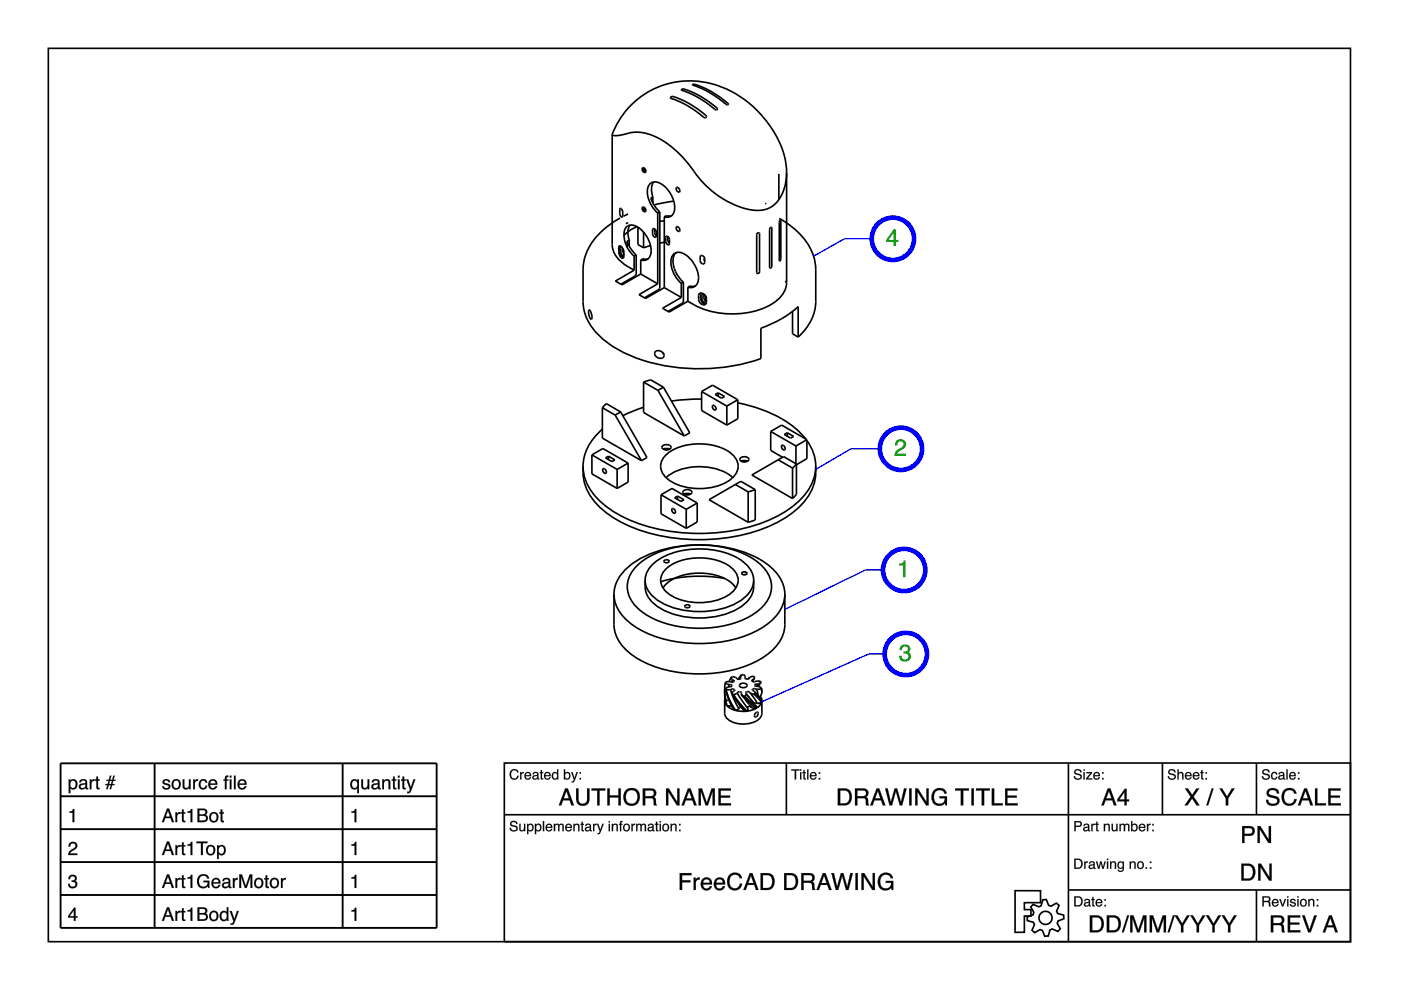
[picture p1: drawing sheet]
<svg xmlns="http://www.w3.org/2000/svg" width="297mm" height="210mm" viewBox="0 0 297 210" stroke-linecap="round" stroke-linejoin="round" font-family="sans-serif">
<g fill="none" stroke="#000" stroke-width=".35">
<path d="M10.2 10.3h276.1v189.4h-276.1zM144.5 19l.2-.1a16.6 16.6 0 0 1 7.4 4.2l-.4 .2a23.9 23.9 0 0 0-7.2-4.3zM145 18.9h.1M146.8 17.9h.1a10.3 10.3 0 0 1 5.2 2.3l2.3 1.8-.1 .2h-.3a22.3 22.3 0 0 0-7.2-4.2zM147.3 17.9h.1M129.8 28.5a17.8 17.8 0 0 1 26.8-8.2 22.4 22.4 0 0 1 10.1 14.5l.1 1.8M129.8 28.5v23.4a5.8 5.8 0 0 0 3.4 4.7l1.2 .7M129.8 28.5a2.97 2.97 0 0 0 2.5 0 9.7 9.7 0 0 1 9.2 1.9 29.9 29.9 0 0 1 6.9 7.5 18.2 18.2 0 0 0 12.3 6.7 5.7 5.7 0 0 0 5.6-4.6l.4-1.7 .1-1.7M136.3 35.6a.65 .65 0 0 1 .5 1 .65 .65 0 0 1-.5-1zM136.5 35.6v.9M136.7 35.8v.8M138.6 38.6a3.5 3.5 0 0 0-.2 3.2"/>
<path d="M142.2 20.6l.2-.1a16.3 16.3 0 0 1 7.4 4.2l-.4 .3a23.8 23.8 0 0 0-7.3-4.3zM143.5 39.8a.65 .65 0 0 1 .5 .9 .65 .65 0 0 1-.5-.9zM165.1 36.9v5.4M166.8 36.6v23.3a5.8 5.8 0 0 1-3.7 4.9 18 18 0 0 1-17.3-.9M131.3 52.2a1.1 1.1 0 0 1 1 1.3v.8a.37 .37 0 0 1-.3 .5 .37 .37 0 0 1-.4-.3l-.4-1zM131.4 52.1a1.96 1.96 0 0 0 .6 2.4l.2 .1M131.5 44.2a.65 .65 0 0 1 .5 .8v1a.55 .55 0 0 1-.6-.8zM131.5 46.2a14.2 14.2 0 0 0-7.7 9.4l-.2 1.6v6.7a10.8 10.8 0 0 0 4.4 8.2 32.1 32.1 0 0 0 19.3 6.1 39.6 39.6 0 0 0 14-2.2v-6.4l4.4-2 1.7-1.1 1.8-1.5v6.5M131.7 52.4l-.1 .2a1.47 1.47 0 0 0 .3 1.4l.4 .2M132 52.7l.1 .7 .2 .4M133 51.2l.8 1.6 1.1 1.3M133 51.2v1.2"/>
<path d="M133.2 45.4l-1 .4M133.2 47.2l-.5 .2M133.4 50.9l-.4 .3M133.4 50.9v1.3M133.6 47.7a3.5 3.5 0 0 0-.2 3.2M134.4 54.3a5.2 5.2 0 0 1-1.7-6.1 1.71 1.71 0 0 1 2.5 0 5.8 5.8 0 0 1 2.6 6.1 1.55 1.55 0 0 1-2 .8M134.4 54.3v3M134.4 57.3l-3.9 2.3 1.4 .8 3.9-2.3M134.9 54.1v4.2l-3.3 2M134.9 54.1l-.5 .2M135 48l-1.6 1-1.1 .9M135.3 48.2v3.6l1.1 .7"/>
<path d="M135.8 58.1l3.6 2.1M135.8 55.1v3M136.3 43.9a.65 .65 0 0 1 .5 1 .65 .65 0 0 1-.5-1zM136.4 49.2v3.3M136.5 43.9v.9M136.7 44.1v.8M137.4 54.9h-1.1l-.5 .2M137.9 52.1l-1.5 .4M138.4 41.8l-.4 .2 .2 .6 .9 1.5 .8 .8M138.4 41.8v1.2M138.5 48.5l.4 .1a1.47 1.47 0 0 1 .2 1.4l-.1 .3-.4-.2a1.47 1.47 0 0 1-.2-1.3zM138.8 48.6a1.31 1.31 0 0 0 .3 1.4"/>
<path d="M139.4 45.2a6.1 6.1 0 0 1-2.1-5.4 1.69 1.69 0 0 1 2.8-.8 5.9 5.9 0 0 1 2.7 6.1 1.55 1.55 0 0 1-2 .9M139.4 45.2v15M139.9 44.9v16.3l-3.3 1.9M139.9 44.9l-.5 .3M140.8 51.4l-.9 .2M140.8 46.9h-.9M140.8 46v15M141.3 50.1l.4 .2a1.47 1.47 0 0 1 .2 1.3l-.1 .3-.4-.2a1.47 1.47 0 0 1-.3-1.3zM141.6 50.2a1.31 1.31 0 0 0 .3 1.4M141.9 51.2h-.2M142.4 45.7h-1.1l-.5 .3M142.9 42.6l-4.2 .8"/>
<path d="M143.5 48.1a.65 .65 0 0 1 .5 .9 .65 .65 0 0 1-.5-.9zM143.5 53.5a2.41 2.41 0 0 0-.7 2.8 6.8 6.8 0 0 0 2.1 3.5M144.9 59.8v4.3l-3.3 1.9M144.9 59.8l-.4 .3M148.6 54.2a.7 .7 0 0 1 .8 .6v.8a.41 .41 0 0 1-.4 .4 .41 .41 0 0 1-.4-.3l-.1-.4zM149.2 54.8l.2 .5M160.6 49.4h.3l.1 .1v8.1l-.3 .4-.3-.2v-8.1zM162.2 43.1l.3 .2M163.3 48.3l.2-.1 .1 .2v8a.27 .27 0 0 1-.1 .4 .27 .27 0 0 1-.3-.1v-8.1zM165.2 46.3a14 14 0 0 1 7.6 9.5l.2 8.1a10.2 10.2 0 0 1-3.8 7.6M165.4 46.7l.2 .1v8l-.3 .5-.1-8.2zM166.4 59.6l.4 .2"/>
<path d="M124.9 65.7l.2 .2 .3 .6a.96 .96 0 0 1-.1 1.2l-.4-1zM138.9 74.6a1.17 1.17 0 0 1 1.2-.1 1.17 1.17 0 0 1 .7 1.1 1.07 1.07 0 0 1-1.4 .2 1.07 1.07 0 0 1-.5-1.2zM139.4 60.2l-3.9 2.3 1.4 .8 3.9-2.3M140.4 74.7l.4 .4M140.8 61l3.7 2.1M144.5 60.1a6.1 6.1 0 0 1-2.2-5.3 1.68 1.68 0 0 1 2.8-1 6.4 6.4 0 0 1 3 5.3 1.75 1.75 0 0 1-2.3 1.8M144.5 60.1v3M144.5 63.1l-4 2.3 1.4 .8 3.9-2.3M145.8 60.9v3M147.4 60.7l-1.1-.1-.5 .3M148.3 62.3a1.12 1.12 0 0 1 1.5 1v.8a.79 .79 0 0 1-.9 .5 .79 .79 0 0 1-.7-.7l-.1-1.2zM148.6 62.1v1.6l.5 .7 .5 .1"/>
<path d="M149.2 62.3h-.3l-.1 .3a1.47 1.47 0 0 0 .3 1.4l.4 .1 .1-.3a1.5 1.5 0 0 0-.2-1.3M149.2 62.4l.1 1 .3 .4M168 66v4.8l1.2 .7M125.5 96.4v4.1l5.3 3.1M125.5 96.4l2.3-1.3 5.4 3.1M125.5 96.4l5.3 3.1M127.7 86.4l.8-.8 3.1 1.7M127.7 86.4v6.5l8.3 4.8M127.7 86.4l2.7 1.6M127.7 91a10.6 10.6 0 0 0-4.1 7.9M127.9 99.4a.65 .65 0 0 1 .5 .9 .65 .65 0 0 1-.5-.9zM128.4 97.1l.6-.4 1.4 .8-.7 .4z"/>
<path d="M129 96.7v.7M130.4 88l5.6 9.7M130.8 99.5v4.1M131.6 87.3l5.6 9.7-1.2 .7M131.6 87.3l-1.2 .7M133.2 98.2v4l-2.4 1.4M133.2 98.2l-2.4 1.3M136.4 81l1.5-.5 2.8 1.6M136.4 81v6.5l8.7 4.9M136.4 81l3.1 1.8M136.4 86.4l-4.3 1.7M139.5 82.8l5.6 9.6"/>
<path d="M140.4 94.6a1.19 1.19 0 0 1 1.9 .2 1.12 1.12 0 0 1-2 0zM140.6 95.2l.7-.1 .7 .1M140.7 82.1l5.5 9.7-1.1 .6M140.7 82.1l-1.2 .7M141 95.4h.6M141.2 96.5a11.9 11.9 0 0 1 10.5-2 6.1 6.1 0 0 1 4.8 3.8 3.6 3.6 0 0 1-2 3.7 12.3 12.3 0 0 1-13.1-.6 3.1 3.1 0 0 1-.2-4.9zM148.8 84.6l-3.3 .1-3.1 .3M148.8 83v4l5.3 3.1M148.8 83l2.3-1.3 5.3 3.1M148.8 83l5.3 3.1M151.1 86a.65 .65 0 0 1 .6 .9 .65 .65 0 0 1-.6-.9zM151.6 83.7l.7-.4 1.3 .8-.6 .3z"/>
<path d="M152.3 83.3v.7M154.1 86.1v4M156.4 84.8v4l-2.3 1.3M156.4 84.8l-2.3 1.3M156.4 85.4a25.3 25.3 0 0 1 13.9 7.1l.5 .6M156.4 99h.1M156.9 97.2a1.21 1.21 0 0 1 1.9 .2 1.12 1.12 0 0 1-2 0zM157.5 97.9h.6M158.5 97.8l-.7-.2-.7 .2M163.4 91.5v4l2.5 1.5M163.4 91.5l2.3-1.4 5.4 3.1M163.4 91.5l5.4 3.1"/>
<path d="M165 97.5l3 1.7M165.8 94.4a.65 .65 0 0 1 .6 1 .65 .65 0 0 1-.6-1zM166.3 92.1l.6-.3 1.4 .7-.7 .4zM166.9 91.8v.7M168 99.2v6.5M168.8 94.6v3.7M168.9 98.4v6.4l-.9 .9M168.9 98.4l-.9 .8M168.9 98.4l-2.8-1.6-6.7 3.9 8.6 5M171.1 93.2v4l-2.2 1.3M171.1 93.2l-2.3 1.4M171.1 93.4a9.3 9.3 0 0 1 1.9 5.5"/>
<path d="M173 98.9a11.5 11.5 0 0 1-5.8 9.1 36.1 36.1 0 0 1-23.3 4.9 28.6 28.6 0 0 1-16.9-6.9 10.1 10.1 0 0 1-3.4-7.1M173 98.9a10.7 10.7 0 0 1-4.6 9.5 31.5 31.5 0 0 1-17.9 6 35.6 35.6 0 0 1-21.1-5 11.5 11.5 0 0 1-5.8-10.5M135.4 119.6a20.6 20.6 0 0 1 14.7-4 18.7 18.7 0 0 1 11.1 4 5.9 5.9 0 0 1 0 9.5 20.6 20.6 0 0 1-14.7 4 18.7 18.7 0 0 1-11.1-4 5.9 5.9 0 0 1 0-9.5zM140.1 104.9v4l5.4 3.1M140.1 104.9l2.4-1.3 5.3 3M140.1 104.9l5.4 3.1M140.8 118.9a.55 .55 0 0 1 .6-.2 .55 .55 0 0 1 .4 .5 .55 .55 0 0 1-.6 .2 .55 .55 0 0 1-.4-.5zM141.2 101.3a11.7 11.7 0 0 1 10.1-2 8.2 8.2 0 0 1 4.1 2M142.5 107.8a.65 .65 0 0 1 .6 1 .65 .65 0 0 1-.6-1zM143 105.5l.7-.3 1.3 .8-.6 .3zM143.7 105.2v.7M144.9 104l1-.2a.65 .65 0 0 1 .7 .8 1.1 1.1 0 0 1-1.8-.3z"/>
<path d="M145.1 104.8l.6-.2 .7 .2M145.4 104.9h.6M145.5 108v4M147.8 106.6v4.1l-2.3 1.3M147.8 106.6l-2.3 1.4M155.9 102.7l2.7 1.6M158.6 104.3v6.4M160.1 103.8v6.5l-1.5 .4M160.1 103.8l-1.5 .5M160.1 103.8l-3-1.7-6.8 3.8 8.3 4.8M130.2 126a8.6 8.6 0 0 1 4.5-6.9 28 28 0 0 1 21.4-2.5 15.1 15.1 0 0 1 9.4 6.2 6.6 6.6 0 0 1 .9 3.2M130.2 126a9.1 9.1 0 0 0 5.3 7.4 28.3 28.3 0 0 0 25.6 0 9.1 9.1 0 0 0 5.3-7.4"/>
<path d="M130.2 126v6.4a9.1 9.1 0 0 0 5.3 7.4 28.3 28.3 0 0 0 25.6 0 9.1 9.1 0 0 0 5.3-7.4v-6.4M140.6 124.6a8.9 8.9 0 0 1 7.1-3.1 10.6 10.6 0 0 1 7.2 2l1.1 1.1M141.2 120.7a11.9 11.9 0 0 1 10.5-2 6.1 6.1 0 0 1 4.8 3.8 3.6 3.6 0 0 1-2 3.6 12.3 12.3 0 0 1-13.1-.5 3.1 3.1 0 0 1-.2-4.9zM145.3 128.4a.56 .56 0 0 1 .5-.2 .56 .56 0 0 1 .4 .5 .54 .54 0 0 1-.6 .2 .54 .54 0 0 1-.3-.5zM153.6 122.6a29.8 29.8 0 0 0-13.5 .7M157.3 121.6l.1 .1M157.3 121.4l.2-.1a.59 .59 0 0 1 .9 .3l-.4 .3a.59 .59 0 0 1-.7-.3zM157.9 121.4h.2M158.3 121.7h.1M159.8 123a5.7 5.7 0 0 1-3.4 6.1 17.6 17.6 0 0 1-17.2-.7 5.4 5.4 0 0 1-2.4-5.4M159.8 123a5.8 5.8 0 0 0-3.4-4.7 17.8 17.8 0 0 0-16.9 .4 5.4 5.4 0 0 0-2.7 4.3M159.8 123a5.8 5.8 0 0 1-3.4 4.7 17.6 17.6 0 0 1-17.2-.6 5.4 5.4 0 0 1-2.4-4.1"/>
<path d="M153.6 146.3l.2 1.7 .4 1.7M153.6 146.3l.1 1.6 .3 1.6M153.6 148.6l.4 .9M153.7 148.3l.6 .2M153.7 148.3l-.1 .3M153.7 147.9v.4M153.8 144.8l.7 .3M153.8 144.8l-.2 1.5M153.8 146l.1 .2M153.8 146l.7 2.4 1.1 2.1M153.9 146.2h1M153.9 146.2l.9 2.3 1.2 2.1"/>
<path d="M154 149.5l.2 .2M154.2 149.7l1.4 .8M154.5 145.1l.5 .1 .1 .1M154.5 145.1v.5M154.6 144.5l-.7 .1-.1 .2M154.6 144.5l.6 .1M154.9 146.2l.5-.1 .4 .2-.5 .4-.1 .4M154.9 146.2l.7 2.1 1.1 2M155 143.6l.3 .5M155 143.6l-.4 .9M155.1 149.6l-.9 .1M155.1 145.3v.1"/>
<path d="M155.1 145.4v.1M155.1 145.5l-1.3 .5M155.2 147.1l.3 .2M155.2 147.1l1.5 2.2M155.3 144.1l.4 .3-.5 .2M155.3 144.1l-.2 .5M155.5 147.3l1.4 1.9 1.5 1.6M155.6 150.5l.4 .1M156 150.6h.1M156 150.6l2 .2M156.3 147a.56 .56 0 0 1 .9-.2 .6 .6 0 0 0 .3 .8M156.3 147l-.8 .3"/>
<path d="M156.3 147l2.3 3.2M156.7 149.3l.9 1.2M156.7 149.3l1.3 1.5M156.7 150.3l-.7 .3M156.8 145.1a.84 .84 0 0 1 .9-.3 .84 .84 0 0 1 .7 .7 1 1 0 0 1-1.6-.2zM157 143.6v.3a.63 .63 0 0 1-.9-.2l-.8-.2-.3 .1M157 143.6a.56 .56 0 0 1 .7-.5 .56 .56 0 0 1 .3 .8h.7M157 143.6l-.3 .4M157.1 143.2l-.6 .8M157.2 150h-.4l-.1 .3M157.3 147.4l.4 .6M157.5 147.6l2.7 2.6"/>
<path d="M157.6 150.5l.4 .3M157.8 148l.9 1.1M157.9 147.6h-.4M157.9 147.6l2.6 2.5M158.1 148.4l.6 .7M158.2 147.1l-.3 .5M158.2 147.1l.7 .8M158.4 150.8h-.4M158.6 147.5l.3 .4M158.6 150.2l-.2 .6M158.6 149h.1M158.7 149.1l.7 .9"/>
<path d="M158.9 143.7l.9-.3 .2 .1-.3 .5M158.9 143.7l-.2 .2M158.9 147.9l.2 .3M159 146.9a.59 .59 0 0 0-.8-.1v.3M159 146.9l.9 .3M159 146.9l1.5 2.2M159.1 148.2l.9 1.1M159.1 148.2l.6 .7M159.4 150l-.4-.2-.4 .1-.1 .1 .1 .2M159.4 150l.8 .2M159.7 144l-.3 .3 .3 .3 1.2-.2 .3 .1 .2 .2M159.8 144l-.3 .4 .2-.4"/>
<path d="M159.9 147.2l1 1 .6 .8M160 146.7l.2 .4M160 149.3l.4 .5M160 146.7l1.1 1.3M160.1 145.4l1.3 .5M160.1 145.4h.1M160.1 145.3v.1M160.2 147.1l-.3 .1M160.2 147.1l.9 .9M160.2 151.2l.2-.2a.32 .32 0 0 1 .4 .2 .32 .32 0 0 1-.1 .4 .39 .39 0 0 1-.4 .4 .39 .39 0 0 1-.4-.3 .39 .39 0 0 1 .2-.4zM160.2 150.2l-1.8 .6M160.3 149.7l.2 .4"/>
<path d="M160.4 146.1l-.6-.1-.3 .2 .5 .5M160.4 146.1l.2 .7 .1 .8M160.5 150.1l-.3 .1M160.5 149.1h-.7M160.6 145l-.5 .1v.2M160.6 145l-.1 .5M161.1 148l.4 .8M161.2 147.6l.3 1M161.2 147.6l-.4 .3M161.3 146.1h-.9M161.3 146.1l.2 .6M161.4 144.7l-.8 .3"/>
<path d="M161.4 144.7l-.7 .8M161.4 145.9l-.1 .2M161.4 145.9l.1 .8M161.5 149l-.4 .6-.6 .5M161.5 149l-1 .1M161.5 148.8v.2M161.5 148.6v.2M161.5 148.6v2.6a2.88 2.88 0 0 1-2.8 2.2 5.2 5.2 0 0 1-4.8-1.3l-.3-.9v-2.6M161.5 146.7l-.3 .9M106.9 161.8h179.4v37.9h-179.4zM106.9 172.7h179.4M166.7 161.8v10.9"/>
<path d="M226.5 161.8v37.9M246.5 161.8v10.9M266.4 161.8v10.9M215.2 188.8l5.4 .1v2.5h-3.4v1.5h1.4v1.3h-1.4v3.5h-2zM219 191.7l1.3 .6 .4-.3 .4-1.2 .7-.1 .5 1.3 .5 .1 1.2-.6 .5 .5-.5 1.2 .2 .5 1.3 .3 .1 .8-1.3 .5-.1 .5 .6 1.1-.5 .6-1.2-.5-.5 .2-.3 1.3h-.8l-.5-1.2-.5-.2-1.1 .6-.6-.5 .5-1.2-.2-.5-1.3-.3v-.8l1.2-.4 .2-.5-.7-1.2zM226.5 188.7h59.8M266.4 188.7v11"/>
<circle cx="221.7" cy="194.6" r="1.39"/>
</g>
<g fill="#000">
<path d="M14.7 172.1l.6-.2 .2-.4h.3v2.8h-.4v-2h-.7zM74.5 172.1l.6-.2 .2-.4h.3v2.8h-.4v-2h-.7zM74.5 179l.6-.1 .2-.4h.3v2.8h-.4v-2h-.7zM14.9 178.7a.91 .91 0 0 1 1.4 .2 .91 .91 0 0 1-.6 1.3l-.6 .4-.2 .4h1.5v.3h-1.9a1.57 1.57 0 0 1 1.2-1.5 .56 .56 0 0 0 .2-.7 .56 .56 0 0 0-.7-.3 .56 .56 0 0 0-.3 .7h-.4zM14.8 185.6a.83 .83 0 0 1 1.1-.1 .83 .83 0 0 1 .2 1.1l-.2 .2a.87 .87 0 0 1 .4 1.2 .87 .87 0 0 1-1.2 .3l-.4-.2-.2-.4-.1-.3h.4a.58 .58 0 0 0 .5 .7 .58 .58 0 0 0 .6-.5 .58 .58 0 0 0-.6-.6l-.1-.3a.51 .51 0 0 0 .7-.3 .51 .51 0 0 0-.3-.7 .51 .51 0 0 0-.7 .3v.4h-.4zM74.5 186l.6-.1 .2-.4h.3v2.8h-.4v-2h-.7zM74.5 193l.6-.1 .2-.4h.3v2.7h-.4v-1.9h-.7z"/>
<path d="M14.7 172a.64 .64 0 0 0 .8-.5h.3v2.8h-.4v-2l-.7 .1zM14.7 172.1v.2h.7v2h.4v-2.8h-.3a.58 .58 0 0 1-.8 .6z"/>
<path d="M15.1 165.7a.81 .81 0 0 0-.2 .8 .81 .81 0 0 0 .7 .6 .86 .86 0 0 0 .4-.9 .86 .86 0 0 0-.5-.7zM15.1 165.6a.52 .52 0 0 1 .9 .2 .73 .73 0 0 1 0 1 .73 .73 0 0 1-.9 .2l-.2-.6zM14.5 165.2h.4v.3l.2-.2a.81 .81 0 0 1 1.3 .6 1 1 0 0 1-.2 1.2 1 1 0 0 1-1.1 .2l-.2-.2v1.1h-.4zM14.6 165.3v2.9h.3v-1.1a.73 .73 0 0 0 1.1 .1 1.12 1.12 0 0 0 .4-1.2 1.12 1.12 0 0 0-1.1-.8l-.4 .4v-.3zM17.1 166.6a.48 .48 0 0 0 .5 .5 .48 .48 0 0 0 .5-.6v-.2zM17.1 166.6l1-.4v.6l-.3 .2a.42 .42 0 0 1-.5 .1 .42 .42 0 0 1-.2-.5zM16.9 165.5a.92 .92 0 0 1 1.6 .3v1.2l.2 .1v.3a.4 .4 0 0 1-.6-.3 .7 .7 0 0 1-1.1 .2 .7 .7 0 0 1 .2-1.1l.8-.2a.29 .29 0 0 0 .1-.3 .29 .29 0 0 0-.3-.2h-.4l-.2 .4h-.4zM17 165.5l-.2 .4h.4v-.3a.5 .5 0 0 1 .6-.1 .5 .5 0 0 1 .3 .5l-.7 .2a.66 .66 0 0 0-.5 1 .66 .66 0 0 0 1.1 0l.1-.2 .2 .3h.4v-.2l-.3-.1v-1.2l-.2-.5a1.18 1.18 0 0 0-1.2 .2zM19 165.2h.4v.4l.3-.4h.4l-.1 .4a.52 .52 0 0 0-.6 .5v1.2h-.4zM19 165.2v2.1h.4v-1.2a.53 .53 0 0 1 .7-.5v-.4l-.5 .2-.2 .3v-.5zM20.4 164.6h.4v.6h.3v.3h-.3v1.4l.3 .1v.3a.52 .52 0 0 1-.7-.4v-1.4h-.3v-.3h.3zM20.4 164.7v.6l-.3-.1v.3h.3v1.4a.48 .48 0 0 0 .7 .4v-.2h-.3v-.2v-1.4h.3v-.3l-.3 .1v-.6zM23.3 164.4h.3l-.2 .9h.4l.2-.9h.3l-.2 .9h.5l-.1 .3h-.5l-.2 .6h.5l-.1 .3h-.4l-.2 .8h-.4l.3-.8h-.4l-.3 .8h-.3l.3-.8h-.5l.1-.3h.4l.2-.6h-.5l.1-.3h.5zM23.3 164.5l-.2 .9-.5-.1v.2h.4l-.2 .8-.4-.1-.1 .2h.5l-.2 .9h.2l.2-.9h.5l-.2 .9h.2l.3-.9 .4 .1 .1-.2h-.5l.2-.8 .5 .1v-.2h-.4l.2-.9h-.3l-.2 .9h-.5l.3-.9zM23.3 165.6l-.2 .6h.4l.2-.6zM23.3 165.5h.5l-.2 .8h-.5z"/>
<path d="M15.1 165.7a.83 .83 0 0 0-.2 .8 .83 .83 0 0 0 .7 .6 .88 .88 0 0 0 .4-.9 .88 .88 0 0 0-.5-.7zM14.6 165.3h.3v.2a.84 .84 0 0 1 1-.2 .84 .84 0 0 1 .5 .9 .88 .88 0 0 1-.4 1.1 .88 .88 0 0 1-1.1-.2v1.1h-.3zM17.1 166.6a.5 .5 0 0 0 .5 .5 .5 .5 0 0 0 .5-.6v-.2zM16.9 165.5a.9 .9 0 0 1 1.6 .3v1.2l.2 .1v.2h-.4l-.2-.2a.7 .7 0 0 1-1 .2 .7 .7 0 0 1-.1-1.1l1.1-.2a.47 .47 0 0 0-.4-.5 .47 .47 0 0 0-.5 .4h-.4zM19 165.2h.4v.4l.3-.4h.4l-.1 .4a.54 .54 0 0 0-.6 .5v1.2h-.4zM20.4 164.7h.4v.5h.3v.3h-.3v1.4l.3 .2v.2a.5 .5 0 0 1-.7-.4v-1.4h-.3v-.3h.3zM23.3 164.5h.3l-.2 .8h.4l.2-.8h.3l-.2 .8h.4v.3h-.5l-.2 .6h.5l-.1 .3h-.4l-.3 .8h-.2l.2-.8h-.4l-.3 .8h-.3l.3-.8h-.5l.1-.3h.4l.2-.6h-.4v-.3h.5zM23.3 165.6l-.2 .6h.4l.2-.6z"/>
<path d="M34.7 165.4a.84 .84 0 0 1 1.4 .4h-.4a.44 .44 0 0 0-.4-.3 .44 .44 0 0 0-.5 .4l.2 .1a.89 .89 0 0 1 1.1 .9 .9 .9 0 0 1-.9 .5 .9 .9 0 0 1-.8-.7h.3a.51 .51 0 0 0 .6 .4 .51 .51 0 0 0 .4-.5 1.05 1.05 0 0 1-1.2-.9zM37 165.6a.78 .78 0 0 0-.3 1 .78 .78 0 0 0 1 .4 .79 .79 0 0 0 .3-1 .79 .79 0 0 0-1-.4zM36.6 165.5a1.06 1.06 0 0 1 1.8 .7 1.06 1.06 0 0 1-1.6 1.1l-.4-.7v-.6zM38.7 165.2h.4v1.4a.52 .52 0 0 0 .7 .4 .52 .52 0 0 0 .3-.7v-1.1h.3v2.1h-.3v-.3a.72 .72 0 0 1-.8 .4 .72 .72 0 0 1-.6-.7zM41 165.2h.3v.4l.4-.4h.3v.4a.54 .54 0 0 0-.7 .5v1.2h-.3zM42.4 165.5a.86 .86 0 0 1 .9-.3 .86 .86 0 0 1 .6 .7h-.3a.58 .58 0 0 0-.8-.3 .58 .58 0 0 0-.3 .7 .55 .55 0 0 0 .4 .8 .55 .55 0 0 0 .7-.5h.3a.94 .94 0 0 1-1.2 .7 .94 .94 0 0 1-.5-1.3zM44.4 165.5a.96 .96 0 0 1 1.2-.2 .96 .96 0 0 1 .5 1.1h-1.6a.59 .59 0 0 0 .5 .7 .59 .59 0 0 0 .7-.4h.3a.98 .98 0 0 1-1.2 .6 .98 .98 0 0 1-.6-1.3zM44.7 165.7l-.2 .4h1.2a.57 .57 0 0 0-.3-.6 .57 .57 0 0 0-.7 .2zM47.8 164.6l.6-.2v.4h-.3l-.1 .2v.3h.4v.2h-.4v1.8h-.3v-1.8h-.3v-.2h.3zM48.7 164.5h.4v.4h-.4zM48.7 165.3h.4v2h-.4zM49.6 164.5h.4v2.8h-.4zM50.6 165.5a.96 .96 0 0 1 1.2-.2 .96 .96 0 0 1 .5 1.1h-1.6a.59 .59 0 0 0 .5 .7 .59 .59 0 0 0 .7-.4h.3a.98 .98 0 0 1-1.2 .6 .98 .98 0 0 1-.6-1.3zM50.9 165.7l-.2 .4h1.2a.57 .57 0 0 0-.3-.6 .57 .57 0 0 0-.7 .2z"/>
<path d="M34.7 165.4a.86 .86 0 0 1 1.4 .5h-.4l-.1-.3a.46 .46 0 0 0-.7 .3l1 .4a.74 .74 0 0 1 0 .9 .74 .74 0 0 1-.9 .2l-.4-.2-.2-.5h.4v.2a.53 .53 0 0 0 .9-.2l-1.2-.6v-.4zM34.7 165.4a.64 .64 0 0 0-.1 .8 .64 .64 0 0 0 .8 .2l.3 .1a.48 .48 0 0 1-.3 .7 .48 .48 0 0 1-.7-.4v-.1h-.3a.84 .84 0 0 0 .9 .7 .84 .84 0 0 0 .8-.8l-.2-.3-1.1-.4a.46 .46 0 0 1 .5-.4 .46 .46 0 0 1 .4 .3h.4l-.4-.5-.5-.1zM37 165.6a.77 .77 0 0 0-.2 1 .77 .77 0 0 0 .9 .4l.2-.5v-.7l-.3-.3zM37 165.6a.81 .81 0 0 1 1 .5 .81 .81 0 0 1-.4 1 .84 .84 0 0 1-.9-.5 .84 .84 0 0 1 .3-1zM36.6 165.5a1.08 1.08 0 0 1 1.8 .7 1.08 1.08 0 0 1-1.6 1.1l-.4-.7v-.6zM36.7 165.5a1.07 1.07 0 0 0-.2 1.4 1.07 1.07 0 0 0 1.4 .3 1.06 1.06 0 0 0 .3-1.5 1.06 1.06 0 0 0-1.5-.2zM38.7 165.2h.4v1.4a.51 .51 0 0 0 .7 .4 .51 .51 0 0 0 .2-.7v-1.1h.4v2.1h-.3v-.3l-.5 .4-.7-.1-.2-.5zM38.7 165.2l.1 1.5a.71 .71 0 0 0 .5 .7 .71 .71 0 0 0 .8-.5v.4h.3v-2.1h-.3l-.1 1.5a.47 .47 0 0 1-.5 .4 .47 .47 0 0 1-.4-.5v-1.4zM40.9 165.2h.4v.4l.4-.4h.3l-.1 .4a.52 .52 0 0 0-.6 .5v1.2h-.4zM41 165.2v2.1h.3v-1.2a.53 .53 0 0 1 .7-.5v-.4l-.5 .2-.2 .3v-.5zM42.4 165.5a.87 .87 0 0 1 .9-.3 .87 .87 0 0 1 .7 .8h-.4a.49 .49 0 0 0-.4-.5 .49 .49 0 0 0-.6 .3 .69 .69 0 0 0 0 .9 .69 .69 0 0 0 .8 .2l.2-.3h.3a.87 .87 0 0 1-.6 .8 .87 .87 0 0 1-.9-.3l-.3-.8zM42.4 165.5a1.06 1.06 0 0 0-.2 1.3 1.06 1.06 0 0 0 1.3 .5l.4-.7h-.3a.56 .56 0 0 1-.7 .5 .56 .56 0 0 1-.4-.8 .59 .59 0 0 1 .3-.8 .59 .59 0 0 1 .8 .4h.3a.82 .82 0 0 0-.6-.7 .82 .82 0 0 0-.9 .3zM44.4 165.5a.97 .97 0 0 1 1.5 .1l.2 .8h-1.5a.59 .59 0 0 0 .3 .6 .59 .59 0 0 0 .7-.1l.1-.2h.4l-.3 .5-.4 .2a1.05 1.05 0 0 1-1.2-.4 1.05 1.05 0 0 1 .1-1.3zM44.4 165.5a1.06 1.06 0 0 0-.2 1.3 1.06 1.06 0 0 0 1.2 .6l.4-.3 .2-.4h-.3a.6 .6 0 0 1-.7 .4 .6 .6 0 0 1-.5-.7h1.6l-.1-.3a.89 .89 0 0 0-.6-.9 .89 .89 0 0 0-1 .3zM44.7 165.7l-.2 .4h1.2a.55 .55 0 0 0-.3-.5 .55 .55 0 0 0-.7 .1zM44.7 165.7l.6-.2 .3 .2 .1 .4h-1.2zM47.7 164.6l.7-.2v.4h-.3v.2l-.1 .3 .4-.1v.3h-.4l.1 1.8h-.4v-1.8h-.3v-.3l.3 .1zM47.8 164.6l-.1 .7h-.3v.2h.3v1.8h.3v-1.8h.4v-.2h-.4v-.3l.1-.2h.3v-.4zM48.7 164.4h.4v.5h-.4zM48.7 164.5v.4h.4v-.4zM48.7 165.2h.4v2.1h-.4zM48.7 165.3v2h.4v-2zM49.6 164.4h.4v2.9h-.4zM49.6 164.5v2.8h.4v-2.8zM50.6 165.5a.97 .97 0 0 1 1.5 .1l.2 .8h-1.5a.59 .59 0 0 0 .3 .6 .59 .59 0 0 0 .7-.1l.1-.2h.4l-.3 .5-.4 .2a1.05 1.05 0 0 1-1.2-.4 1.05 1.05 0 0 1 .1-1.3zM50.7 165.5a1.06 1.06 0 0 0-.3 1.3 1.06 1.06 0 0 0 1.2 .6l.4-.3 .2-.4h-.3a.6 .6 0 0 1-.7 .4 .6 .6 0 0 1-.5-.7h1.6l-.1-.3a.89 .89 0 0 0-.6-.9 .89 .89 0 0 0-.9 .3zM50.9 165.7l-.2 .4h1.2a.55 .55 0 0 0-.3-.5 .55 .55 0 0 0-.7 .1zM50.9 165.7l.6-.2 .3 .2 .1 .4h-1.2z"/>
<path d="M35.6 171.9l-.5 1.2h.9zM35.6 171.8l.5 1.4h-1zM35.4 171.4h.5l1 2.9h-.5l-.2-.9h-1.2l-.3 .9h-.4zM35.4 171.4l-1.1 2.9h.4l.3-.9h1.2l.3 .9h.4l-1.1-2.9zM37.2 172.2h.4v.4l.3-.4h.3v.4a.52 .52 0 0 0-.6 .5v1.2h-.4zM37.2 172.2v2.1h.3v-1.2a.53 .53 0 0 1 .7-.5v-.4l-.5 .1-.2 .4v-.5zM38.6 171.6h.4l-.1 .6h.4v.3h-.4l.1 1.4 .3 .1v.3a.52 .52 0 0 1-.7-.4v-1.4h-.3v-.3h.3zM38.6 171.6v.6h-.3v.3h.3v1.4a.48 .48 0 0 0 .7 .4v-.3h-.3l-.1-.1v-1.4h.4v-.3h-.4v-.6zM39.7 172a.64 .64 0 0 0 .8-.5h.3v2.8h-.4v-2l-.7 .1zM39.7 172.1v.2h.7v2h.4v-2.8h-.3a.58 .58 0 0 1-.8 .6zM42.3 171.8v.9l.7-.1a.45 .45 0 0 0 .5-.2 .45 .45 0 0 0-.2-.6zM42.2 171.7h.7a.48 .48 0 0 1 .7 .5 .48 .48 0 0 1-.6 .5h-.8zM42.3 173v1l1-.1 .3-.1a.51 .51 0 0 0 0-.6 .51 .51 0 0 0-.6-.2zM42.2 172.9l1.2 .1a.52 .52 0 0 1 .3 .6 .52 .52 0 0 1-.6 .4h-.9zM41.9 171.4h1.2a.74 .74 0 0 1 .8 .4 .74 .74 0 0 1-.1 .8l-.2 .2a.73 .73 0 0 1 .3 1.2l-.5 .3h-1.5zM41.9 171.4v2.9h1.2a.83 .83 0 0 0 .8-.4 .83 .83 0 0 0 0-.9l-.4-.2a.68 .68 0 0 0 .3-1.1l-.4-.2zM45 172.6a.77 .77 0 0 0-.3 1 .77 .77 0 0 0 1 .3l.2-.5-.1-.6-.3-.3zM45 172.6a.81 .81 0 0 1 1 .4 .81 .81 0 0 1-.5 1.1 .84 .84 0 0 1-.8-.6 .84 .84 0 0 1 .3-.9zM44.6 172.5a1.08 1.08 0 0 1 1.8 .7 1.08 1.08 0 0 1-1.6 1.1l-.4-.7v-.6zM44.6 172.5a1.07 1.07 0 0 0-.1 1.4 1.07 1.07 0 0 0 1.3 .3 1.06 1.06 0 0 0 .4-1.5 1.06 1.06 0 0 0-1.6-.2zM46.8 171.6h.4l-.1 .6h.4v.3h-.4l.1 1.4 .3 .1v.3a.52 .52 0 0 1-.7-.4v-1.4h-.3v-.3h.3zM46.8 171.6v.6h-.3v.3h.3v1.4a.48 .48 0 0 0 .7 .4v-.3h-.3l-.1-.1v-1.4h.4v-.3h-.4v-.6z"/>
<path d="M35.6 171.9l-.5 1.2h.9zM35.4 171.4h.4l1.1 2.9h-.4l-.3-.9h-1.2l-.3 .9h-.4zM37.2 172.2h.3v.4l.4-.4h.3v.3a.54 .54 0 0 0-.7 .6v1.2h-.3zM38.6 171.6h.3v.6h.4v.3h-.4v1.4l.4 .1v.3a.5 .5 0 0 1-.7-.4v-1.4h-.3v-.3h.3zM39.7 172.1l.6-.2 .2-.4h.3v2.8h-.4v-2h-.7zM42.3 171.8v.9h.7a.46 .46 0 0 0 .6-.5 .46 .46 0 0 0-.7-.4zM42.3 173v1h.8a.52 .52 0 0 0 .6-.6 .52 .52 0 0 0-.7-.4zM41.9 171.4h1.2a.71 .71 0 0 1 .8 .5 .71 .71 0 0 1-.3 .9 .81 .81 0 0 1 .4 1 .81 .81 0 0 1-.9 .5h-1.2zM45 172.6a.78 .78 0 0 0-.3 1 .78 .78 0 0 0 1 .4 .79 .79 0 0 0 .2-1 .79 .79 0 0 0-.9-.4zM44.6 172.5a1.06 1.06 0 0 1 1.7 .7 1.06 1.06 0 0 1-1.5 1.1l-.4-.7v-.6zM46.8 171.6h.3v.6h.4v.3h-.4v1.4l.4 .1v.3a.5 .5 0 0 1-.7-.4v-1.4h-.3v-.3h.3z"/>
<path d="M74.5 172a.64 .64 0 0 0 .8-.5h.3v2.8h-.4v-2l-.7 .1zM74.5 172.1v.2h.7v2h.4v-2.8h-.3a.58 .58 0 0 1-.8 .6z"/>
<path d="M74.5 179a.64 .64 0 0 0 .8-.5h.3v2.8h-.4v-2h-.7zM74.5 179v.3h.7v2h.4v-2.8h-.3a.58 .58 0 0 1-.8 .5z"/>
<path d="M74.8 165.7a.8 .8 0 0 0-.2 .9 .8 .8 0 0 0 .8 .5 .83 .83 0 0 0 .4-.9 .83 .83 0 0 0-.8-.7zM74.5 165.5a.76 .76 0 0 1 1.3 0v-.3h.3v3h-.4v-1.1a.91 .91 0 0 1-1.2 .1 .91 .91 0 0 1-.2-1.2zM76.6 165.2h.4v1.4a.52 .52 0 0 0 .7 .4 .52 .52 0 0 0 .2-.7v-1.1h.4v2.1h-.3v-.3a.72 .72 0 0 1-.9 .4 .72 .72 0 0 1-.5-.7zM79.1 166.6a.5 .5 0 0 0 .6 .5 .5 .5 0 0 0 .4-.6v-.2zM79 165.5a.9 .9 0 0 1 1.5 .3v1.2l.2 .1v.2h-.4l-.2-.2a.7 .7 0 0 1-1 .2 .7 .7 0 0 1-.1-1.1l1.1-.2a.47 .47 0 0 0-.4-.5 .47 .47 0 0 0-.5 .4h-.4zM81 165.2h.4v.3a.73 .73 0 0 1 .9-.3 .73 .73 0 0 1 .4 .8v1.3h-.3v-1.3a.52 .52 0 0 0-.6-.5 .52 .52 0 0 0-.4 .7v1.1h-.4zM83.3 164.7h.4v.5h.3v.3h-.3v1.4l.3 .2v.2a.5 .5 0 0 1-.7-.4v-1.4h-.2v-.3h.2zM84.4 165.3h.3v2h-.3zM84.4 164.5h.3v.4h-.3zM85.3 164.7h.4v.5h.3v.3h-.3v1.4l.3 .2v.2a.5 .5 0 0 1-.7-.4v-1.4h-.3v-.3h.3zM86.1 165.2h.4l.6 1.7 .6-1.7h.4l-.5 1.3a2.85 2.85 0 0 1-.9 1.7h-.4v-.4h.4l.2-.4z"/>
<path d="M74.8 165.7a.78 .78 0 0 0-.2 .9 .78 .78 0 0 0 .8 .4l.3-.3a.68 .68 0 0 0 0-.8 .68 .68 0 0 0-.9-.2zM74.8 165.7l.4-.2 .5 .3a.82 .82 0 0 1 0 .9 .82 .82 0 0 1-.7 .4l-.4-.6zM74.5 165.5l.6-.3 .5 .1 .2 .2-.1-.3h.4v3h-.4l.1-1.1a.93 .93 0 0 1-1.3 .1 .93 .93 0 0 1-.2-1.2zM74.5 165.5a1.04 1.04 0 0 0-.2 1.3 1.04 1.04 0 0 0 1.2 .5l.3-.3-.1 1.2h.4v-3h-.3l-.1 .3a.73 .73 0 0 0-1.2 0zM76.6 165.2h.4v1.4a.51 .51 0 0 0 .7 .4 .51 .51 0 0 0 .2-.7v-1.1h.4v2.1h-.4l.1-.3-.5 .4-.7-.1-.2-.5zM76.6 165.2v1.5a.71 .71 0 0 0 .6 .7 .71 .71 0 0 0 .8-.5v.4h.3v-2.1h-.4v1.5a.47 .47 0 0 1-.6 .4 .47 .47 0 0 1-.4-.5l.1-1.4zM79.2 166.6a.48 .48 0 0 0 .5 .5 .48 .48 0 0 0 .4-.6v-.2zM79.1 166.6l1-.4v.6l-.3 .2a.42 .42 0 0 1-.5 .1 .42 .42 0 0 1-.2-.5zM78.9 165.5a.92 .92 0 0 1 1.6 .3v1.2l.2 .1v.3a.4 .4 0 0 1-.6-.3 .7 .7 0 0 1-1.1 .2 .7 .7 0 0 1 .2-1.1l.8-.2a.29 .29 0 0 0 .1-.3 .29 .29 0 0 0-.3-.2h-.4l-.2 .4h-.4zM79 165.5l-.2 .4h.4v-.3a.5 .5 0 0 1 .6-.1 .5 .5 0 0 1 .3 .5l-.7 .2a.66 .66 0 0 0-.5 1 .66 .66 0 0 0 1.1 0l.2-.2 .1 .3h.4v-.2l-.2-.1v-1.2l-.3-.5a1.18 1.18 0 0 0-1.2 .2zM81 165.2h.4v.3a.79 .79 0 0 1 1.3 0l.1 1.8h-.4v-1.3a.5 .5 0 0 0-.6-.4 .5 .5 0 0 0-.4 .6v1.1h-.4zM81 165.2v2.1h.4v-1.5l.6-.3 .3 .1 .1 .2v1.5h.3v-1.3a.72 .72 0 0 0-.5-.8 .72 .72 0 0 0-.8 .4v-.4zM83.3 164.6h.4v.6h.3v.3h-.3v1.4l.3 .1v.3a.52 .52 0 0 1-.7-.4v-1.4h-.3v-.3h.3zM83.3 164.7l.1 .6-.3-.1v.3h.3v1.4a.48 .48 0 0 0 .6 .4v-.2h-.2l-.1-.2v-1.4h.3v-.3l-.3 .1v-.6zM84.4 165.2h.3v2.1h-.3zM84.4 165.3v2h.3v-2zM84.4 164.4h.3v.5h-.3zM84.4 164.5v.4h.3v-.4zM85.3 164.6h.4v.6h.3v.3h-.3v1.4l.3 .1v.3a.52 .52 0 0 1-.7-.4v-1.4h-.3v-.3h.3zM85.3 164.7v.6l-.3-.1v.3h.3v1.4a.48 .48 0 0 0 .7 .4v-.2h-.3v-.2v-1.4h.3v-.3l-.3 .1v-.6zM86.1 165.2h.5l.5 1.7 .6-1.7h.4l-.5 1.3a2.84 2.84 0 0 1-.9 1.7h-.4v-.4h.4l.2-.4zM86.1 165.2l.8 2.2-.2 .5-.4-.1 .1 .3a.7 .7 0 0 0 .8-.7l.9-2.2h-.4l-.6 1.8-.6-1.8z"/>
<path d="M108.3 174.2a.84 .84 0 0 1 1.4 .5h-.3a.5 .5 0 0 0-.5-.4 .5 .5 0 0 0-.5 .5l.3 .1a.83 .83 0 0 1 1 .9 .91 .91 0 0 1-.9 .5 .91 .91 0 0 1-.7-.8h.2a.57 .57 0 0 0 .6 .6 .57 .57 0 0 0 .6-.6l-.5-.2a.66 .66 0 0 1-.7-.3 .66 .66 0 0 1 0-.8zM110.1 174.7h.3v1a.4 .4 0 0 0 .5 .3 .4 .4 0 0 0 .2-.6v-.7h.3v1.5h-.3v-.2a.54 .54 0 0 1-.6 .3 .54 .54 0 0 1-.4-.6zM112.1 175a.52 .52 0 0 0-.1 .8 .52 .52 0 0 0 .8 0 .53 .53 0 0 0 0-.7 .53 .53 0 0 0-.7-.1zM111.8 174.7h.2v.2a.69 .69 0 0 1 1-.1 .69 .69 0 0 1 .1 .9 .61 .61 0 0 1-.4 .6 .61 .61 0 0 1-.7-.2v.8h-.2zM113.8 175a.52 .52 0 0 0-.1 .8 .52 .52 0 0 0 .8 0 .53 .53 0 0 0 0-.7 .53 .53 0 0 0-.7-.1zM113.4 174.7h.3v.2a.69 .69 0 0 1 .9-.1 .69 .69 0 0 1 .2 .9 .61 .61 0 0 1-.5 .6 .61 .61 0 0 1-.6-.2v.8h-.3zM115.1 174.1h.3v2.1h-.3zM115.9 174.9a.72 .72 0 0 1 .9-.2 .72 .72 0 0 1 .3 .8h-1.1a.45 .45 0 0 0 .3 .5 .45 .45 0 0 0 .5-.3h.3a.76 .76 0 0 1-1.1 .5 .76 .76 0 0 1-.2-1.2zM116.1 175l-.1 .3h.8l-.3-.4zM117.4 174.7h.3v.2a.51 .51 0 0 1 .9 0 .52 .52 0 0 1 .6-.2 .52 .52 0 0 1 .3 .5v1h-.2l-.1-1.2-.2-.1-.4 .2v1.1h-.3v-1a.35 .35 0 0 0-.4-.3 .35 .35 0 0 0-.2 .5v.8h-.3zM120 174.9a.72 .72 0 0 1 .9-.2 .72 .72 0 0 1 .4 .8h-1.2a.45 .45 0 0 0 .3 .5 .45 .45 0 0 0 .6-.3h.2a.76 .76 0 0 1-1.1 .5 .76 .76 0 0 1-.2-1.2zM120.2 175l-.1 .3h.9l-.3-.4zM121.6 174.7h.2v.2a.56 .56 0 0 1 .7-.2 .56 .56 0 0 1 .4 .5v1h-.3v-1a.39 .39 0 0 0-.5-.3 .39 .39 0 0 0-.3 .5v.8h-.2zM123.3 174.2h.3v.5h.2v.2h-.2v1l.2 .1v.2h-.3l-.2-.1v-1.2h-.2v-.2h.2zM124.3 175.7a.37 .37 0 0 0 .5 .3 .37 .37 0 0 0 .2-.5zM124.2 174.8a.69 .69 0 0 1 1.1 .3v.9h.2l-.2 .3a.59 .59 0 0 0-.8 0 .47 .47 0 0 1-.5-.5 .47 .47 0 0 1 .5-.5l.5-.1a.35 .35 0 0 0-.3-.4 .35 .35 0 0 0-.4 .3h-.2zM125.7 174.7h.3v.2l.5-.3v.3l-.5 .3v1h-.3zM126.6 174.7h.3l.4 1.2 .4-1.2h.3l-.3 .9a1.25 1.25 0 0 1-.9 1.3l-.1-.3h.3l.1-.3zM129.1 174.7h.2v1.5h-.2zM129.1 174.1h.2v.3h-.2zM129.7 174.7h.3v.2a.56 .56 0 0 1 .6-.2 .56 .56 0 0 1 .4 .5v1h-.3v-1a.39 .39 0 0 0-.4-.3 .39 .39 0 0 0-.3 .5v.8h-.3zM131.5 174.2l.5-.1v.2l-.3 .2v.2h.3v.2h-.3v1.3h-.3v-1.3h-.2v-.2h.2zM132.5 175a.54 .54 0 0 0-.1 .8 .54 .54 0 0 0 .8 .1 .54 .54 0 0 0 0-.8 .54 .54 0 0 0-.7-.1zM132.3 174.9a.77 .77 0 0 1 1.1 .1 .77 .77 0 0 1-.1 1 .77 .77 0 0 1-1.1-.1l-.1-.7zM133.9 174.7h.2v.2l.5-.3v.3l-.4 .3-.1 1h-.2zM134.9 174.7h.2v.2a.51 .51 0 0 1 .9 0 .52 .52 0 0 1 .6-.2 .52 .52 0 0 1 .4 .5v1h-.3v-1.2l-.3-.1-.3 .2v1.1h-.3v-1a.35 .35 0 0 0-.5-.3 .35 .35 0 0 0-.2 .5v.8h-.2zM137.6 175.7a.37 .37 0 0 0 .5 .3 .37 .37 0 0 0 .2-.5zM137.5 174.8a.69 .69 0 0 1 1.1 .3v.9h.2l-.2 .3a.59 .59 0 0 0-.8 0 .47 .47 0 0 1-.5-.5 .47 .47 0 0 1 .5-.5l.5-.1a.35 .35 0 0 0-.3-.4 .35 .35 0 0 0-.4 .3h-.2zM139.1 174.2h.2v.5h.3v.2h-.3v1l.3 .1v.2h-.4l-.1-.1v-1.2h-.2v-.2h.2zM139.9 174.7h.2v1.5h-.2zM139.9 174.1h.2v.3h-.2zM140.8 175a.54 .54 0 0 0-.1 .8 .54 .54 0 0 0 .8 .1 .54 .54 0 0 0 .1-.8 .54 .54 0 0 0-.8-.1zM140.6 174.9a.77 .77 0 0 1 1.1 .1 .77 .77 0 0 1-.1 1 .77 .77 0 0 1-1.1-.1l-.1-.7zM142.2 174.7h.2v.2a.56 .56 0 0 1 .7-.2 .56 .56 0 0 1 .4 .5v1h-.3v-1a.39 .39 0 0 0-.5-.3 .39 .39 0 0 0-.3 .5v.8h-.2zM144 174.7h.3v.3h-.3zM144 175.9h.3v.3h-.3z"/>
<path d="M108.3 174.2a.83 .83 0 0 1 .9-.2 .83 .83 0 0 1 .5 .7h-.3l-.1-.2a.52 .52 0 0 0-.5-.2 .52 .52 0 0 0-.3 .5l.4 .2a.69 .69 0 0 1 .9 .7 .69 .69 0 0 1-.9 .6l-.4-.1-.4-.4v-.3h.3v.3l.3 .2 .7-.1v-.5l-.7-.2a.58 .58 0 0 1-.5-.3 .58 .58 0 0 1 .1-.7zM108.3 174.2l-.1 .7 .1 .2 .4 .1a.54 .54 0 0 1 .8 .6 .66 .66 0 0 1-.7 .2 .66 .66 0 0 1-.5-.5h-.2a.84 .84 0 0 0 .8 .8 .84 .84 0 0 0 .8-.8l-.1-.3-1.2-.4a.5 .5 0 0 1 .5-.5 .5 .5 0 0 1 .5 .4h.3a.82 .82 0 0 0-1.4-.5zM110.1 174.7h.3v1a.38 .38 0 0 0 .5 .3 .38 .38 0 0 0 .2-.6v-.7h.3v1.5h-.3v-.2l-.3 .3-.5-.1-.2-.3zM110.1 174.7v1a.53 .53 0 0 0 .4 .5 .53 .53 0 0 0 .6-.3v.3h.3v-1.5h-.3l-.1 1.1a.35 .35 0 0 1-.3 .3 .35 .35 0 0 1-.3-.4v-1zM112.2 175a.53 .53 0 0 0-.2 .7 .53 .53 0 0 0 .7 .2 .54 .54 0 0 0 .1-.7 .54 .54 0 0 0-.6-.2zM112.1 175l.5-.1 .2 .2a.52 .52 0 0 1 0 .7 .52 .52 0 0 1-.8 0zM111.7 174.7h.3v.2l.2-.2a.78 .78 0 0 1 .9 .8 .78 .78 0 0 1-.9 .7l-.2-.1v.8h-.3zM111.8 174.7v2.2h.2v-.9a.55 .55 0 0 0 .9 .1 .84 .84 0 0 0 .2-.9 .84 .84 0 0 0-.8-.5l-.3 .2v-.2zM113.8 175a.53 .53 0 0 0-.1 .7 .53 .53 0 0 0 .7 .2 .54 .54 0 0 0 .1-.7 .54 .54 0 0 0-.7-.2zM113.8 175l.5-.1 .2 .2a.52 .52 0 0 1-.1 .7 .52 .52 0 0 1-.7 0zM113.4 174.7h.3v.2l.1-.2a.78 .78 0 0 1 1 .8 .78 .78 0 0 1-1 .7l-.1-.1v.8h-.3zM113.4 174.7v2.2h.3v-.9a.55 .55 0 0 0 .8 .1 .84 .84 0 0 0 .3-.9 .84 .84 0 0 0-.8-.5l-.3 .2v-.2zM115.1 174.1h.3v2.1h-.3zM115.1 174.1v2.1h.3v-2.1zM115.9 174.9l.7-.3 .5 .4v.5h-1.1l.1 .4 .3 .1 .4-.3h.3l-.2 .4-.3 .2a.78 .78 0 0 1-.9-.3 .78 .78 0 0 1 .1-1zM115.9 174.9a.78 .78 0 0 0-.1 1.1 .78 .78 0 0 0 1.1 0l.2-.3h-.3a.45 .45 0 0 1-.5 .4 .45 .45 0 0 1-.3-.6h1.1v-.3a.66 .66 0 0 0-.5-.5 .66 .66 0 0 0-.7 .2zM116.1 175l-.1 .3h.8l-.2-.4zM116.1 175l.5-.1 .2 .4h-.9zM117.4 174.7h.3v.2a.51 .51 0 0 1 .9 0 .52 .52 0 0 1 .6-.3 .52 .52 0 0 1 .3 .6v1h-.3v-1.2l-.2-.1-.4 .2v1.1h-.3v-1.2a.38 .38 0 0 0-.5 0 .38 .38 0 0 0-.1 .4v.8h-.3zM117.4 174.7v1.5h.3v-.8a.37 .37 0 0 1 .2-.5 .37 .37 0 0 1 .5 .3l-.1 1h.3v-1.1l.4-.2 .2 .1 .1 1.2h.2v-1a.51 .51 0 0 0-.3-.5 .51 .51 0 0 0-.6 .2l-.5-.3-.4 .3v-.2zM120 174.9l.7-.3 .5 .4 .1 .5h-1.2l.1 .4 .3 .1 .5-.3h.2l-.2 .4-.3 .2a.78 .78 0 0 1-.8-.3 .78 .78 0 0 1 0-1zM120 174.9a.78 .78 0 0 0-.1 1.1 .78 .78 0 0 0 1.2 0l.1-.3h-.2a.45 .45 0 0 1-.6 .4 .45 .45 0 0 1-.3-.6h1.2l-.1-.3a.66 .66 0 0 0-.5-.5 .66 .66 0 0 0-.7 .2zM120.3 175l-.2 .3h.9l-.2-.4zM120.2 175l.5-.1 .3 .4h-.9zM121.6 174.7h.2v.2a.59 .59 0 0 1 1 0l.1 1.3h-.3v-1.1l-.3-.2-.4 .3v1h-.3zM121.6 174.7v1.5h.2l.1-1.1 .4-.2 .3 .2v1.1h.3l-.1-1a.55 .55 0 0 0-.4-.5 .55 .55 0 0 0-.6 .2v-.2zM123.3 174.2h.3v.5h.2v.2h-.2v1l.2 .1v.2a.39 .39 0 0 1-.5-.3v-1h-.2v-.2h.2zM123.3 174.2v.5h-.2v.2h.2v1.2l.2 .1h.3v-.2l-.3-.1v-1h.3v-.2h-.3l.1-.5zM124.3 175.7v.1a.42 .42 0 0 0 .6 .2 .42 .42 0 0 0 .1-.6zM124.3 175.7l.8-.3-.1 .4-.2 .2a.32 .32 0 0 1-.4 .1 .32 .32 0 0 1-.1-.4zM124.2 174.8a.71 .71 0 0 1 1.1 .3v.9h.2v.3h-.3l-.1-.3a.52 .52 0 0 1-.9 .2 .52 .52 0 0 1 .3-.9l.5-.1a.35 .35 0 0 0-.3-.3 .35 .35 0 0 0-.4 .3h-.2zM124.2 174.8l-.1 .3h.2l.1-.1a.36 .36 0 0 1 .4-.2 .36 .36 0 0 1 .2 .4l-.5 .2a.51 .51 0 0 0-.3 .8 .51 .51 0 0 0 .9-.2l.1 .2h.3v-.2h-.2l-.1-1.1-.5-.3zM125.7 174.7h.3v.2l.3-.3h.2v.3l-.3 .1-.2 .2v1h-.3zM125.7 174.7v1.5h.3v-1l.2-.3h.3v-.3l-.3 .2-.2 .2v-.3zM126.5 174.7h.4l.4 1.2 .4-1.2h.3l-.3 .9a1.26 1.26 0 0 1-.9 1.3l-.1-.3h.3l.1-.3zM126.6 174.7l.6 1.6-.2 .3h-.3v.2a.51 .51 0 0 0 .7-.4l.6-1.7h-.3l-.4 1.3-.4-1.3zM129 174.7h.3v1.5h-.3zM129.1 174.7v1.5h.2v-1.5zM129 174.1h.3v.3h-.3zM129.1 174.1v.3h.2v-.3zM129.7 174.7h.3v.2a.59 .59 0 0 1 .9 0l.1 1.3h-.3v-1.1l-.3-.2-.4 .3v1h-.3zM129.7 174.7v1.5h.3v-1.1l.4-.2 .3 .2v1.1h.3v-1a.55 .55 0 0 0-.4-.5 .55 .55 0 0 0-.6 .2v-.2zM131.5 174.2l.5-.2v.3l-.3 .2v.2h.3v.2h-.3v1.3h-.3v-1.3h-.2v-.2h.2zM131.5 174.2v.5h-.3v.2h.3l-.1 1.3h.3v-1.3h.3v-.2h-.3v-.2l.3-.2v-.2zM132.5 175a.53 .53 0 0 0 0 .8 .53 .53 0 0 0 .7 .1v-.8l-.4-.2zM132.6 174.9a.57 .57 0 0 1 .7 .5 .57 .57 0 0 1-.7 .6 .79 .79 0 0 1 0-1.1zM132.3 174.8a.78 .78 0 0 1 1.1 .2 .78 .78 0 0 1-.1 1.1 .78 .78 0 0 1-1.1-.2l-.1-.7zM132.3 174.9a.77 .77 0 0 0 0 1.2 .77 .77 0 0 0 1.2-.2 .76 .76 0 0 0-.2-1.1 .76 .76 0 0 0-1 .1zM133.9 174.7h.2v.2l.3-.3h.3v.3l-.3 .1-.2 .2v1h-.3zM133.9 174.7v1.5h.2l.1-1 .2-.3h.2v-.3l-.3 .2-.2 .2v-.3zM134.9 174.7h.2v.2a.51 .51 0 0 1 .9 0 .52 .52 0 0 1 .6-.3 .52 .52 0 0 1 .4 .6v1h-.3v-1.2l-.3-.1-.3 .2v1.1h-.3l-.1-1.2a.38 .38 0 0 0-.4 0 .38 .38 0 0 0-.2 .4v.8h-.2zM134.9 174.7v1.5h.2v-.8a.37 .37 0 0 1 .2-.5 .37 .37 0 0 1 .5 .3v1h.3v-1.1l.3-.2 .3 .1v1.2h.3v-1a.51 .51 0 0 0-.4-.5 .51 .51 0 0 0-.6 .2l-.4-.3-.5 .3v-.2zM137.6 175.7v.1a.42 .42 0 0 0 .5 .2 .42 .42 0 0 0 .2-.6zM137.6 175.7l.7-.3v.4l-.2 .2a.32 .32 0 0 1-.4 .1 .32 .32 0 0 1-.1-.4zM137.4 174.8a.71 .71 0 0 1 1.2 .3v.9h.2v.3h-.3l-.2-.3a.52 .52 0 0 1-.8 .2 .52 .52 0 0 1 .3-.9l.5-.1a.35 .35 0 0 0-.3-.3 .35 .35 0 0 0-.4 .3h-.2zM137.5 174.8l-.1 .3h.2l.1-.1a.36 .36 0 0 1 .4-.2 .36 .36 0 0 1 .2 .4l-.5 .2a.51 .51 0 0 0-.3 .8 .51 .51 0 0 0 .9-.2l.1 .2h.3v-.2h-.2l-.1-1.1-.5-.3zM139.1 174.2h.3l-.1 .5h.3v.2h-.3l.1 1 .2 .1v.2a.39 .39 0 0 1-.5-.3v-1h-.3v-.2h.3zM139.1 174.2v.5h-.2v.2h.2v1.2l.1 .1h.4v-.2l-.3-.1v-1h.3v-.2h-.3v-.5zM139.8 174.7h.3v1.5h-.3zM139.9 174.7v1.5h.2v-1.5zM139.8 174.1h.3v.3h-.3zM139.9 174.1v.3h.2v-.3zM140.8 175a.53 .53 0 0 0 0 .8 .53 .53 0 0 0 .7 .1v-.8l-.4-.2zM140.9 174.9a.57 .57 0 0 1 .7 .5 .57 .57 0 0 1-.7 .6 .79 .79 0 0 1 0-1.1zM140.6 174.8a.78 .78 0 0 1 1.1 .2 .78 .78 0 0 1-.1 1.1 .78 .78 0 0 1-1.1-.2l-.1-.7zM140.6 174.9a.77 .77 0 0 0 0 1.2 .77 .77 0 0 0 1.2-.2 .76 .76 0 0 0-.1-1.1 .76 .76 0 0 0-1.1 .1zM142.2 174.7h.2v.2a.59 .59 0 0 1 1 0l.1 1.3h-.3v-1.1l-.3-.2-.4 .3v1h-.3zM142.2 174.7v1.5h.2l.1-1.1 .4-.2 .3 .2v1.1h.3l-.1-1a.55 .55 0 0 0-.4-.5 .55 .55 0 0 0-.6 .2v-.2zM144 174.7h.3v.3h-.3zM144 174.7v.3h.3v-.3zM144 175.9h.3v.3h-.3zM144 175.9v.3h.3v-.3z"/>
<path d="M108.3 163.4a.93 .93 0 0 1 .9-.3 .93 .93 0 0 1 .7 .7h-.2a.69 .69 0 0 0-.9-.4 .69 .69 0 0 0-.5 .8 .67 .67 0 0 0 .6 .8 .67 .67 0 0 0 .8-.5h.3a1 1 0 0 1-1.3 .8 1 1 0 0 1-.6-1.4zM110.3 163.7h.2v.3l.5-.3v.3l-.4 .2-.1 1.1h-.2zM111.4 163.9a.72 .72 0 0 1 .9-.1 .72 .72 0 0 1 .3 .8h-1.1a.45 .45 0 0 0 .3 .5 .45 .45 0 0 0 .5-.3h.3a.76 .76 0 0 1-1.1 .4 .76 .76 0 0 1-.2-1.1zM111.6 164l-.1 .4h.8l-.2-.5zM113.2 164.7a.37 .37 0 0 0 .5 .4 .37 .37 0 0 0 .1-.6zM113 163.9a.69 .69 0 0 1 1.2 .2v.9l.1 .1-.1 .2a.59 .59 0 0 0-.8 0 .47 .47 0 0 1-.5-.5 .47 .47 0 0 1 .5-.4l.5-.2a.35 .35 0 0 0-.3-.3 .35 .35 0 0 0-.4 .3h-.3zM114.6 163.3h.3v.4h.3v.2h-.3v1l.3 .2v.2h-.4l-.1-.2-.1-1.2h-.2v-.2h.2zM115.5 163.9a.72 .72 0 0 1 .9-.1 .72 .72 0 0 1 .4 .8h-1.2a.45 .45 0 0 0 .4 .5 .45 .45 0 0 0 .5-.3h.2a.76 .76 0 0 1-1 .4 .76 .76 0 0 1-.3-1.1zM115.8 164l-.2 .4h.9l-.3-.5zM117.4 164.1a.54 .54 0 0 0-.1 .7 .54 .54 0 0 0 .7 .1 .54 .54 0 0 0 .1-.7 .54 .54 0 0 0-.7-.1zM117.3 163.8l.5-.1 .3 .2v-.8h.3v2.2h-.3v-.3a.71 .71 0 0 1-1 .1 .71 .71 0 0 1 0-1zM119.6 163.1h.2v.8a.72 .72 0 0 1 1 0 .72 .72 0 0 1 .1 1 .59 .59 0 0 1-.5 .4 .59 .59 0 0 1-.6-.2v.2h-.2zM119.9 164a.54 .54 0 0 0-.1 .8 .54 .54 0 0 0 .8 .1 .55 .55 0 0 0 0-.7 .55 .55 0 0 0-.7-.2zM121.1 163.7h.3l.4 1.3 .4-1.3h.3l-.3 .9a1.25 1.25 0 0 1-.9 1.3l-.1-.3 .3 .1 .2-.4zM122.9 163.7h.3v.3h-.3zM122.9 164.9h.3v.4h-.3z"/>
<path d="M108.3 163.4a.93 .93 0 0 1 1-.4 .93 .93 0 0 1 .7 .8h-.3a.68 .68 0 0 0-.9-.4 .68 .68 0 0 0-.4 .8 .67 .67 0 0 0 .5 .8 .67 .67 0 0 0 .8-.5h.3l-.3 .6a1.07 1.07 0 0 1-1.4-.1 1.07 1.07 0 0 1-.1-1.4zM108.3 163.4a1.4 1.4 0 0 0 .1 1.7 .96 .96 0 0 0 1.6-.6h-.3l-.1 .3a.84 .84 0 0 1-1.3-.4 .84 .84 0 0 1 .8-1.1l.4 .1 .2 .4h.2a.91 .91 0 0 0-.7-.7 .91 .91 0 0 0-.9 .3zM110.3 163.7h.2v.3l.3-.3h.3v.3h-.3l-.2 .2v1.1h-.3zM110.3 163.7v1.6h.2l.1-1.1 .2-.2h.2v-.3l-.3 .1-.2 .3v-.4zM111.4 163.9l.7-.2 .5 .4v.5h-1.1l.1 .3 .3 .2 .4-.3h.3l-.2 .4-.3 .1a.78 .78 0 0 1-.9-.3 .78 .78 0 0 1 .1-.9zM111.4 163.9a.78 .78 0 0 0-.1 1.2 .78 .78 0 0 0 1.1 0l.2-.3h-.3a.45 .45 0 0 1-.5 .3 .45 .45 0 0 1-.3-.5h1.1v-.4a.66 .66 0 0 0-.5-.5 .66 .66 0 0 0-.7 .2zM111.6 164l-.1 .4h.8l-.2-.4zM111.6 164l.5-.1 .3 .5h-.9zM113.2 164.7l-.1 .2a.42 .42 0 0 0 .6 .2 .42 .42 0 0 0 .2-.6zM113.2 164.7l.7-.3v.4l-.2 .2a.32 .32 0 0 1-.4 .1 .32 .32 0 0 1-.1-.4zM113 163.9a.71 .71 0 0 1 1.2 .2v.9l.2 .1v.2h-.4l-.1-.2a.52 .52 0 0 1-.9 .1 .52 .52 0 0 1 .3-.8l.6-.2a.35 .35 0 0 0-.4-.3 .35 .35 0 0 0-.3 .3h-.3zM113 163.9l-.1 .3h.3v-.2a.36 .36 0 0 1 .5-.2 .36 .36 0 0 1 .2 .4l-.5 .2a.51 .51 0 0 0-.3 .8 .51 .51 0 0 0 .8-.2l.1 .3h.3v-.2l-.1-.1-.1-1.1-.6-.2zM114.6 163.3h.3v.4h.3v.2h-.3v1l.3 .1v.3a.39 .39 0 0 1-.6-.3v-1.1h-.2v-.2h.2zM114.6 163.3l.1 .4h-.3v.2h.3v1.2l.1 .2h.4v-.2l-.3-.2v-1h.3v-.2h-.3v-.4zM115.5 163.9l.7-.2 .5 .4 .1 .5h-1.2l.1 .3 .4 .2 .4-.3h.3l-.2 .4-.3 .1a.78 .78 0 0 1-.9-.3 .78 .78 0 0 1 0-.9zM115.6 163.9a.78 .78 0 0 0-.1 1.2 .78 .78 0 0 0 1.1 0l.1-.3h-.2a.45 .45 0 0 1-.6 .3 .45 .45 0 0 1-.3-.5h1.2l-.1-.4a.66 .66 0 0 0-.5-.5 .66 .66 0 0 0-.6 .2zM115.8 164l-.2 .4h.9l-.2-.4zM115.7 164l.5-.1 .3 .5h-.9zM117.4 164.1a.53 .53 0 0 0-.1 .7 .53 .53 0 0 0 .7 .1 .53 .53 0 0 0 .1-.7 .53 .53 0 0 0-.7-.1zM117.4 164a.57 .57 0 0 1 .8 .3 .57 .57 0 0 1-.3 .8 .6 .6 0 0 1-.6-.4 .6 .6 0 0 1 .1-.7zM117.3 163.8l.5-.1 .3 .2v-.8h.3v2.2h-.3v-.3a.62 .62 0 0 1-.7 .3 .62 .62 0 0 1-.4-.6v-.6zM117.3 163.8a.77 .77 0 0 0-.3 1 .77 .77 0 0 0 1 .4l.1-.2v.3h.3v-2.2h-.3v.8l-.3-.2zM119.5 163.1h.3v.8a.62 .62 0 0 1 .7-.2 .62 .62 0 0 1 .4 .5 .77 .77 0 0 1-.1 .9 .77 .77 0 0 1-.8 .1l-.2-.1v.2h-.3zM119.6 163.1v2.2h.2v-.3a.64 .64 0 0 0 .8 .2 .64 .64 0 0 0 .3-.7 .63 .63 0 0 0-.3-.8 .63 .63 0 0 0-.8 .2v-.8zM119.9 164a.5 .5 0 0 0-.1 .8 .5 .5 0 0 0 .8 0 .5 .5 0 0 0 0-.7 .5 .5 0 0 0-.7-.1zM119.9 164a.57 .57 0 0 1 .8 .4 .57 .57 0 0 1-.5 .7l-.4-.3zM121.1 163.7h.3l.4 1.3 .4-1.3h.3l-.3 .9a1.26 1.26 0 0 1-.9 1.3l-.1-.3h.3l.2-.3zM121.1 163.7l.6 1.6-.2 .4-.3-.1v.3a.51 .51 0 0 0 .7-.5l.6-1.7h-.3l-.4 1.3-.4-1.3zM122.9 163.7h.3v.4h-.3zM122.9 163.7v.3h.3v-.3zM122.9 164.9h.3v.4h-.3zM122.9 164.9v.4h.3v-.4z"/>
<path d="M120.1 167.7l-.6 1.6h1.1zM120.1 167.6l.6 1.7h-1.2zM119.8 167.1h.6l1.3 3.7h-.6l-.3-1.1h-1.4l-.4 1.1h-.5zM119.8 167.2l-1.3 3.5h.5l.4-1h1.4l.3 1h.6l-1.3-3.5zM122.1 167.1h.6v2.3a.92 .92 0 0 0 .6 1 .92 .92 0 0 0 1.1-.4l.1-2.9h.5v2.1a1.45 1.45 0 0 1-1.4 1.7 1.45 1.45 0 0 1-1.5-1.7zM122.2 167.2v2a1.42 1.42 0 0 0 .9 1.6 1.42 1.42 0 0 0 1.7-.6l.2-3h-.5v2.2a.95 .95 0 0 1-.6 1 .95 .95 0 0 1-1.1-.4l-.2-.6v-2.2zM125.4 167.1h2.9v.5h-1.2v3.2h-.5v-3.2h-1.2zM125.4 167.2v.4h1.2v3.1h.5v-3.1h1.2v-.4zM128.7 167.1h.6v1.6h1.8v-1.6h.5v3.7h-.5v-1.7h-1.8v1.7h-.6zM128.8 167.2v3.5h.5l-.1-1.6h1.9v1.6h.5v-3.5h-.5v1.5h-1.9l.1-1.5zM132.8 167.4a1.91 1.91 0 0 1 2.5 .3 2.34 2.34 0 0 1 0 2.5 1.82 1.82 0 0 1-2.4 .4 1.82 1.82 0 0 1-.7-2.3zM132.5 167.7a2.45 2.45 0 0 0 .1 2.6 1.83 1.83 0 0 0 3-1 1.83 1.83 0 0 0-2.5-2zM133 167.9a1.46 1.46 0 0 0-.2 1.7 1.46 1.46 0 0 0 1.4 .8 1.49 1.49 0 0 0 .9-1.6 1.49 1.49 0 0 0-1.2-1.3zM133 167.9a1.34 1.34 0 0 1 1.8-.1 1.34 1.34 0 0 1 .3 1.7 1.29 1.29 0 0 1-1.6 .9 1.29 1.29 0 0 1-.8-1.7zM136.8 167.6v1.2h1.1a.62 .62 0 0 0 .7-.4 .62 .62 0 0 0-.2-.7zM136.8 167.6h1.2a.64 .64 0 0 1 .7 .6 .64 .64 0 0 1-.8 .6h-1.1zM136.3 167.1h1.6a1 1 0 0 1 1.2 .7 1 1 0 0 1-.5 1.2l.4 .3 .3 1.5h-.6l-.2-1.2-.2-.3-1.5-.1v1.6h-.5zM136.3 167.2v3.5h.5v-1.5h1.1a.55 .55 0 0 1 .7 .6l.1 .9h.6l-.2-.2-.1-1.2-.4-.3a.96 .96 0 0 0 0-1.7zM141.2 167.1h.6l1.8 3v-3h.5v3.7h-.6l-1.8-2.9v2.9h-.5zM141.2 167.2v3.5h.5v-2.9l1.8 2.9h.6v-3.5h-.5v3l-1.8-3zM146.1 167.7l-.6 1.6h1.2zM146.1 167.6l.6 1.7h-1.2zM145.8 167.1h.6l1.3 3.7h-.5l-.4-1.1h-1.4l-.4 1.1h-.5zM145.9 167.2l-1.4 3.5h.5l.4-1h1.4l.4 1h.5l-1.3-3.5zM148.1 167.1h.7l1 3.1 1-3.1h.8v3.7h-.5v-3.1l-1 3.1h-.5l-1-3.1v3.1h-.5zM148.1 167.2v3.5h.5v-3.1l1 3.1h.5l1-3.1v3.1h.5v-3.5h-.7l-1.1 3.1-1-3.1zM152.3 167.1h2.7v.5h-2.2v1.1h2v.4h-2v1.2h2.2v.5h-2.7zM152.3 167.2v3.5h2.7v-.4h-2.2v-1.2h2v-.4h-2v-1.1h2.1v-.4z"/>
<path d="M120.1 167.7l-.6 1.6h1.1zM119.8 167.2h.6l1.3 3.5h-.6l-.3-1h-1.4l-.4 1h-.5zM122.2 167.2h.4v2.2a.92 .92 0 0 0 1 1 .92 .92 0 0 0 .9-1v-2.2h.5v2a1.43 1.43 0 0 1-1.4 1.6 1.43 1.43 0 0 1-1.4-1.6zM125.4 167.2h2.9v.4h-1.2v3.1h-.5v-3.1h-1.2zM128.8 167.2h.5v1.5h1.8v-1.5h.5v3.5h-.5v-1.6h-1.8v1.6h-.5zM132.8 167.4a1.84 1.84 0 0 1 2.4 .2 1.84 1.84 0 0 1 .2 2.3 1.78 1.78 0 0 1-2.4 .8 1.78 1.78 0 0 1-.7-2.4zM133 167.9a1.48 1.48 0 0 0-.2 1.7 1.48 1.48 0 0 0 1.4 .8 1.52 1.52 0 0 0 1-1.6 1.52 1.52 0 0 0-1.3-1.3l-.5 .1zM136.8 167.6v1.2h1.1a.62 .62 0 0 0 .7-.6 .62 .62 0 0 0-.6-.6zM136.3 167.2h1.6a.98 .98 0 0 1 1.2 .6 .98 .98 0 0 1-.5 1.2 1.29 1.29 0 0 1 .5 1.5l.2 .2h-.6l-.2-1.2-.2-.2-1.5-.1v1.5h-.5zM141.2 167.2h.6l1.8 2.9v-2.9h.5v3.5h-.6l-1.8-2.8v2.8h-.5zM146.1 167.7l-.6 1.6h1.2zM145.9 167.2h.5l1.3 3.5h-.5l-.4-1h-1.4l-.4 1h-.5zM148.1 167.2h.7l1 3 1.1-3h.7v3.5h-.5v-3l-1 3h-.5l-1-3v3h-.5zM152.3 167.2h2.6v.4h-2.1v1.1h2v.4h-2v1.2h2.2v.4h-2.7z"/>
<path d="M167.8 163.1h1.7v.3h-.7v1.9h-.3v-1.9h-.7zM169.6 163.7h.3v1.6h-.3zM169.6 163.1h.3v.3h-.3zM170.3 163.3h.3v.4h.3v.2h-.3v1l.3 .2v.2h-.4l-.1-.2-.1-1.2h-.2v-.2h.2zM171.1 163.1h.3v2.2h-.3zM171.9 163.9a.72 .72 0 0 1 .9-.1 .72 .72 0 0 1 .3 .8h-1.1a.45 .45 0 0 0 .3 .5 .45 .45 0 0 0 .6-.3h.2a.76 .76 0 0 1-1.1 .4 .76 .76 0 0 1-.2-1.1zM172.1 164l-.1 .4h.9l-.3-.5zM173.6 163.7h.3v.3h-.3zM173.6 164.9h.3v.4h-.3z"/>
<path d="M167.8 163.1h1.7v.3h-.7v1.9h-.3v-1.9h-.7zM167.8 163.1v.3h.7v1.9h.3v-1.9h.7v-.3zM169.6 163.7h.3v1.6h-.3zM169.6 163.7v1.6h.3v-1.6zM169.6 163.1h.3v.3h-.3zM169.6 163.1v.3h.3v-.3zM170.3 163.3h.3v.4h.3v.2h-.3v1l.3 .1v.3a.39 .39 0 0 1-.6-.3v-1.1h-.2v-.2h.2zM170.3 163.3l.1 .4h-.3v.2h.3v1.2l.1 .2h.4v-.2l-.3-.2v-1h.3v-.2h-.3v-.4zM171.1 163.1h.3v2.2h-.3zM171.1 163.1v2.2h.3v-2.2zM171.9 163.9l.7-.2 .5 .4v.5h-1.1l.1 .3 .3 .2 .4-.3h.3l-.2 .4-.3 .1a.78 .78 0 0 1-.8-.3 .78 .78 0 0 1 0-.9zM171.9 163.9a.78 .78 0 0 0-.1 1.2 .78 .78 0 0 0 1.2 0l.1-.3h-.2a.45 .45 0 0 1-.6 .3 .45 .45 0 0 1-.3-.5h1.1v-.4a.66 .66 0 0 0-.5-.5 .66 .66 0 0 0-.7 .2zM172.1 164l-.1 .4h.9l-.3-.4zM172.1 164l.5-.1 .3 .5h-.9zM173.6 163.7h.3v.4h-.3zM173.6 163.7v.3h.3v-.3zM173.6 164.9h.3v.4h-.3zM173.6 164.9v.4h.3v-.4z"/>
<path d="M178.1 167.6v2.7h.9a1.47 1.47 0 0 0 1.1-1 1.47 1.47 0 0 0-.4-1.5l-.4-.2zM177.6 167.2a2.99 2.99 0 0 1 2.4 .3 2.03 2.03 0 0 1-.5 3.2h-1.9zM181.8 167.6v1.2h1.1a.62 .62 0 0 0 .7-.6 .62 .62 0 0 0-.7-.6zM181.3 167.2h1.6a.98 .98 0 0 1 1.2 .6 .98 .98 0 0 1-.5 1.2 1.29 1.29 0 0 1 .5 1.5l.2 .2h-.6l-.2-1.2-.2-.2-1.5-.1v1.5h-.5zM186.1 167.7l-.6 1.6h1.2zM185.9 167.2h.5l1.3 3.5h-.5l-.4-1h-1.4l-.4 1h-.5zM187.7 167.2h.5l.7 2.9 .8-2.9h.5l.8 2.9 .7-2.9h.5l-.9 3.5h-.5l-.9-2.9-.8 2.9h-.5zM192.8 167.2h.5v3.5h-.5zM194.1 167.2h.5l1.8 2.9v-2.9h.5v3.5h-.6l-1.8-2.8v2.8h-.4zM198 167.6a1.59 1.59 0 0 1 2.7 .7h-.5a1.18 1.18 0 0 0-1.4-.7 1.18 1.18 0 0 0-.8 1.4 1.17 1.17 0 0 0 1 1.4 1.17 1.17 0 0 0 1.3-1.2h-1.1v-.4h1.6v1.9h-.3l-.2-.4a1.67 1.67 0 0 1-2.1 .3 1.67 1.67 0 0 1-.7-2zM202.5 167.2h2.9v.4h-1.2v3.1h-.5v-3.1h-1.2zM206 167.2h.5v3.5h-.5zM206.9 167.2h3v.4h-1.3v3.1h-.4v-3.1h-1.3zM210.3 167.2h.5v3.1h1.8v.4h-2.3zM213.1 167.2h2.6v.4h-2.1v1.1h2v.4h-2v1.2h2.2v.4h-2.7z"/>
<path d="M178.1 167.6v2.7h1.3l.5-.4 .2-.5a1.89 1.89 0 0 0-.5-1.6zM178.1 167.6h.9a1.48 1.48 0 0 1 .9 2.3l-.5 .4-1.3 .1zM177.6 167.1a3 3 0 0 1 2.4 .3 2.17 2.17 0 0 1 .4 2.5 1.35 1.35 0 0 1-1.3 .9h-1.5zM177.6 167.2v3.5a2.5 2.5 0 0 0 2.5-.4 2.37 2.37 0 0 0 .1-2.6l-.2-.2a2.97 2.97 0 0 0-2.4-.3zM181.8 167.6v1.2h1.1a.62 .62 0 0 0 .7-.4 .62 .62 0 0 0-.3-.7zM181.7 167.6h1.2a.64 .64 0 0 1 .7 .6 .64 .64 0 0 1-.7 .6h-1.2zM181.3 167.1h1.6a1 1 0 0 1 1.2 .7 1 1 0 0 1-.5 1.2l.4 .3 .3 1.5h-.7l-.1-1.2-.2-.3-1.5-.1v1.6h-.5zM181.3 167.2v3.5h.5l-.1-1.5h1.2a.55 .55 0 0 1 .7 .6l.1 .9h.6l-.2-.2-.1-1.2-.4-.3a.96 .96 0 0 0 0-1.7zM186.1 167.7l-.6 1.6h1.2zM186.1 167.6l.6 1.7h-1.2zM185.8 167.1h.6l1.3 3.7h-.5l-.4-1.1h-1.4l-.4 1.1h-.5zM185.9 167.2l-1.4 3.5h.5l.4-1h1.4l.4 1h.5l-1.3-3.5zM187.6 167.1h.6l.7 3 .8-3h.5l.8 3 .7-3h.6l-1 3.7h-.5l-.9-3-.8 3h-.5zM187.7 167.2l.9 3.5h.5l.8-3 .9 3h.5l.9-3.5h-.5l-.7 3-.8-3h-.5l-.8 3-.7-3zM192.8 167.1h.5v3.7h-.5zM192.8 167.2v3.5h.5v-3.5zM194 167.1h.6l1.8 3v-3h.5v3.7h-.6l-1.8-2.9v2.9h-.5zM194.1 167.2v3.5h.4v-2.9l1.8 2.9h.6v-3.5h-.5l.1 3-1.9-3zM198 167.6a1.75 1.75 0 0 1 2.1-.3l.4 .3 .2 .7h-.5a1.16 1.16 0 0 0-1.4-.7 1.16 1.16 0 0 0-.8 1.4 1.15 1.15 0 0 0 1 1.4 1.15 1.15 0 0 0 1.3-1.2l-1.1 .1v-.5h1.6v2h-.4l-.1-.5-.4 .4a1.71 1.71 0 0 1-1.9-.2 1.71 1.71 0 0 1-.5-1.9zM198 167.6a2.33 2.33 0 0 0 0 2.8 1.62 1.62 0 0 0 2.4-.2l.1 .5h.3v-1.9h-1.6v.4h1.1a1.19 1.19 0 0 1-1.3 1.3 1.19 1.19 0 0 1-1-1.5 1.2 1.2 0 0 1 .8-1.4 1.2 1.2 0 0 1 1.5 .7h.4a1.55 1.55 0 0 0-1.1-1.2 1.55 1.55 0 0 0-1.6 .5zM202.5 167.1h2.9v.5h-1.2v3.2h-.5v-3.2h-1.2zM202.5 167.2v.4h1.3l-.1 3.1h.5v-3.1h1.2v-.4zM205.9 167.1h.6v3.7h-.6zM206 167.2v3.5h.5v-3.5zM206.9 167.1h3v.5h-1.3l.1 3.2h-.6l.1-3.2h-1.3zM206.9 167.2v.4h1.3v3.1h.4v-3.1h1.3v-.4zM210.3 167.1h.5v3.2h1.8v.5h-2.3zM210.3 167.2v3.5h2.3v-.4h-1.8v-3.1zM213.1 167.1h2.6v.5h-2.1v1.1h2v.4h-2v1.2h2.2v.5h-2.7zM213.1 167.2v3.5h2.7v-.4h-2.2v-1.2h2v-.4h-2v-1.1h2.1v-.4z"/>
<path d="M227.8 174.1h.9a.62 .62 0 0 1 .7 .6 .62 .62 0 0 1-.7 .6h-.6v.9h-.3zM228.1 174.3v.8h.5a.38 .38 0 0 0 .5-.4 .38 .38 0 0 0-.5-.4zM229.9 175.7a.37 .37 0 0 0 .5 .3 .37 .37 0 0 0 .2-.5zM229.8 174.8a.69 .69 0 0 1 1.1 .3v.9h.2l-.1 .3a.59 .59 0 0 0-.9 0 .47 .47 0 0 1-.5-.5 .47 .47 0 0 1 .5-.5l.6-.1a.35 .35 0 0 0-.4-.4 .35 .35 0 0 0-.3 .3h-.3zM231.4 174.7h.2v.2l.5-.3v.3l-.4 .3-.1 1h-.2zM232.4 174.2h.3v.5h.2v.2h-.2v1l.2 .1v.2h-.3l-.2-.1v-1.2h-.2v-.2h.2zM234 174.7h.3v.2a.56 .56 0 0 1 .6-.2 .56 .56 0 0 1 .4 .5v1h-.3v-1a.39 .39 0 0 0-.4-.3 .39 .39 0 0 0-.3 .5v.8h-.3zM235.7 174.7h.3v1a.4 .4 0 0 0 .5 .3 .4 .4 0 0 0 .2-.6v-.7h.2v1.5h-.2v-.2a.54 .54 0 0 1-.6 .3 .54 .54 0 0 1-.4-.6zM237.4 174.7h.2v.2a.51 .51 0 0 1 .9 0 .52 .52 0 0 1 .6-.2 .52 .52 0 0 1 .4 .5v1h-.3v-1.2l-.3-.1-.3 .2-.1 1.1h-.2v-1a.35 .35 0 0 0-.5-.3 .35 .35 0 0 0-.2 .5v.8h-.2zM239.8 174.1h.3v.8a.72 .72 0 0 1 1 0 .72 .72 0 0 1 0 1 .59 .59 0 0 1-.5 .4 .59 .59 0 0 1-.5-.3v.2h-.3zM240.2 175a.54 .54 0 0 0-.1 .7 .54 .54 0 0 0 .7 .2 .55 .55 0 0 0 .1-.7 .55 .55 0 0 0-.7-.2zM241.6 174.9a.72 .72 0 0 1 .9-.2 .72 .72 0 0 1 .3 .8h-1.1a.45 .45 0 0 0 .3 .5 .45 .45 0 0 0 .6-.3h.2a.76 .76 0 0 1-1.1 .5 .76 .76 0 0 1-.2-1.2zM241.8 175l-.1 .3h.9l-.3-.4zM243.2 174.7h.2v.2l.5-.3v.3l-.4 .3-.1 1h-.2zM244.3 174.7h.3v.3h-.3zM244.3 175.9h.3v.3h-.3z"/>
<path d="M227.8 174.1h.9a.63 .63 0 0 1 .7 .6 .63 .63 0 0 1-.7 .6h-.6v.9h-.3zM227.8 174.1v2.1h.3v-.9h.6a.6 .6 0 0 0 .7-.6 .6 .6 0 0 0-.7-.6zM228.1 174.3v.8l.7-.1 .2-.1-.1-.5zM228.1 174.3h.5a.39 .39 0 0 1 .5 .4 .39 .39 0 0 1-.5 .4h-.5zM230 175.7l-.1 .1a.42 .42 0 0 0 .6 .2 .42 .42 0 0 0 .2-.6zM229.9 175.7l.8-.3v.4l-.2 .2a.32 .32 0 0 1-.4 .1 .32 .32 0 0 1-.2-.4zM229.8 174.8a.71 .71 0 0 1 1.2 .3v.9h.1v.3h-.3l-.1-.3a.52 .52 0 0 1-.9 .2 .52 .52 0 0 1 .3-.9l.6-.1a.35 .35 0 0 0-.4-.3 .35 .35 0 0 0-.3 .3h-.3zM229.8 174.8l-.1 .3h.3v-.1a.36 .36 0 0 1 .5-.2 .36 .36 0 0 1 .2 .4l-.6 .2a.51 .51 0 0 0-.3 .8 .51 .51 0 0 0 .9-.2l.1 .2h.3v-.2h-.2v-1.1l-.6-.3zM231.4 174.7h.2v.2l.3-.3h.3v.3l-.3 .1-.2 .2v1h-.3zM231.4 174.7v1.5h.2l.1-1 .2-.3h.2v-.3l-.3 .2-.2 .2v-.3zM232.4 174.2h.3v.5h.3v.2h-.3v1l.3 .1-.1 .2a.39 .39 0 0 1-.5-.3v-1h-.2v-.2h.2zM232.4 174.2v.5h-.2v.2h.2l.1 1.2 .1 .1h.3v-.2l-.2-.1v-1h.2v-.2h-.2v-.5zM234 174.7h.3v.2a.59 .59 0 0 1 1 0v1.3h-.3v-1.1l-.3-.2-.4 .3v1h-.3zM234 174.7v1.5h.3v-1.1l.4-.2 .3 .2v1.1h.3v-1a.55 .55 0 0 0-.4-.5 .55 .55 0 0 0-.6 .2v-.2zM235.7 174.7h.3v1a.38 .38 0 0 0 .5 .3 .38 .38 0 0 0 .2-.6v-.7h.3v1.5h-.3v-.2l-.3 .3-.6-.1-.1-.3zM235.7 174.7v1a.53 .53 0 0 0 .4 .5 .53 .53 0 0 0 .6-.3v.3h.2v-1.5h-.2l-.1 1.1a.35 .35 0 0 1-.4 .3 .35 .35 0 0 1-.3-.4l.1-1zM237.3 174.7h.3v.2a.51 .51 0 0 1 .9 0 .52 .52 0 0 1 .6-.3 .52 .52 0 0 1 .4 .6v1h-.3v-1.2l-.3-.1-.3 .2v1.1h-.3l-.1-1.2a.38 .38 0 0 0-.4 0 .38 .38 0 0 0-.2 .4v.8h-.3zM237.4 174.7v1.5h.2v-.8a.37 .37 0 0 1 .2-.5 .37 .37 0 0 1 .5 .3v1h.2l.1-1.1 .3-.2 .3 .1v1.2h.3l-.1-1a.51 .51 0 0 0-.3-.5 .51 .51 0 0 0-.6 .2l-.4-.3-.5 .3v-.2zM239.8 174.1h.3v.8a.62 .62 0 0 1 .6-.3 .62 .62 0 0 1 .5 .6 .77 .77 0 0 1-.1 .8 .77 .77 0 0 1-.9 .2l-.1-.2v.2h-.3zM239.8 174.1v2.1h.3v-.2a.64 .64 0 0 0 .8 .2 .64 .64 0 0 0 .3-.8 .63 .63 0 0 0-.4-.7 .63 .63 0 0 0-.7 .2v-.8zM240.2 175a.5 .5 0 0 0-.1 .8 .5 .5 0 0 0 .8 0 .5 .5 0 0 0 0-.7 .5 .5 0 0 0-.7-.1zM240.2 175a.57 .57 0 0 1 .8 .3 .57 .57 0 0 1-.5 .8l-.4-.3zM241.6 174.9l.7-.3 .5 .4 .1 .5h-1.2l.1 .4 .3 .1 .5-.3h.2l-.2 .4-.3 .2a.78 .78 0 0 1-.8-.3 .78 .78 0 0 1 0-1zM241.6 174.9a.78 .78 0 0 0-.1 1.1 .78 .78 0 0 0 1.2 0l.1-.3h-.2a.45 .45 0 0 1-.6 .4 .45 .45 0 0 1-.3-.6h1.1v-.3a.66 .66 0 0 0-.5-.5 .66 .66 0 0 0-.7 .2zM241.9 175l-.2 .3h.9l-.2-.4zM241.8 175l.5-.1 .3 .4h-.9zM243.2 174.7h.2v.2l.3-.3h.3v.3l-.3 .1-.2 .2v1h-.3zM243.2 174.7v1.5h.2l.1-1 .2-.3h.2v-.3l-.3 .2-.2 .2v-.3zM244.3 174.7h.3v.3h-.3zM244.3 174.7v.3h.3v-.3zM244.3 175.9h.3v.3h-.3zM244.3 175.9v.3h.3v-.3z"/>
<path d="M227.9 163.3a.84 .84 0 0 1 1.4 .5h-.3a.5 .5 0 0 0-.5-.5 .5 .5 0 0 0-.5 .5l.3 .2a.83 .83 0 0 1 1 .9 .91 .91 0 0 1-.9 .4 .91 .91 0 0 1-.7-.7h.2a.57 .57 0 0 0 .6 .5 .57 .57 0 0 0 .6-.5l-.5-.3a.66 .66 0 0 1-.7-.2 .66 .66 0 0 1 0-.8zM229.7 163.7h.3v1.6h-.3zM229.7 163.1h.3v.3h-.3zM230.3 163.7h1.2v.2l-.9 1.1h1v.3h-1.3v-.2l.9-1.2h-.9zM232 163.9a.72 .72 0 0 1 .9-.1 .72 .72 0 0 1 .3 .8h-1.1a.45 .45 0 0 0 .3 .5 .45 .45 0 0 0 .5-.3h.3a.76 .76 0 0 1-1.1 .4 .76 .76 0 0 1-.2-1.1zM232.2 164l-.1 .4h.8l-.2-.5zM233.7 163.7h.3v.3h-.3zM233.7 164.9h.3v.4h-.3z"/>
<path d="M227.9 163.2a.83 .83 0 0 1 .9-.1 .83 .83 0 0 1 .5 .7h-.3l-.1-.3a.52 .52 0 0 0-.5-.1 .52 .52 0 0 0-.3 .4l.4 .2a.69 .69 0 0 1 .9 .7 .69 .69 0 0 1-.9 .6h-.4l-.4-.5v-.2h.3v.3l.3 .1h.7v-.5l-.7-.2a.58 .58 0 0 1-.5-.4 .58 .58 0 0 1 .1-.7zM227.9 163.3l-.1 .6 .1 .2 .4 .2a.54 .54 0 0 1 .8 .6 .66 .66 0 0 1-.7 .2 .66 .66 0 0 1-.5-.5h-.2a.84 .84 0 0 0 .8 .7 .84 .84 0 0 0 .8-.8l-.1-.3-1.2-.4a.5 .5 0 0 1 .5-.5 .5 .5 0 0 1 .5 .5h.3a.82 .82 0 0 0-1.4-.5zM229.7 163.7h.3v1.6h-.3zM229.7 163.7v1.6h.3v-1.6zM229.7 163.1h.3v.3h-.3zM229.7 163.1v.3h.3v-.3zM230.3 163.7h1.3v.2l-1 1.1h1v.3h-1.4v-.2l1-1.1h-.9zM230.3 163.7v.2h.9l-.9 1.2v.2h1.3v-.3h-1l.9-1.1v-.2zM232 163.9l.7-.2 .5 .4v.5h-1.1l.1 .3 .3 .2 .4-.3h.3l-.2 .4-.3 .1a.78 .78 0 0 1-.9-.3 .78 .78 0 0 1 .1-.9zM232 163.9a.78 .78 0 0 0-.1 1.2 .78 .78 0 0 0 1.1 0l.2-.3h-.3a.45 .45 0 0 1-.5 .3 .45 .45 0 0 1-.3-.5h1.1v-.4a.66 .66 0 0 0-.5-.5 .66 .66 0 0 0-.7 .2zM232.2 164l-.1 .4h.8l-.2-.4zM232.2 164l.5-.1 .3 .5h-.9zM233.7 163.7h.3v.4h-.3zM233.7 163.7v.3h.3v-.3zM233.7 164.9h.3v.4h-.3zM233.7 164.9v.4h.3v-.4z"/>
<path d="M235.1 167.7l-.6 1.6h1.2zM235.1 167.6l.6 1.7h-1.2zM234.8 167.1h.6l1.3 3.7h-.5l-.4-1.1h-1.4l-.4 1.1h-.5zM234.9 167.2l-1.4 3.5h.5l.4-1h1.4l.4 1h.5l-1.3-3.5zM238.4 167.9l-1.1 1.6h1.1zM238.4 167.9v1.6h-1.1zM238.5 167.2h.4v2.3h.5v.4h-.5v.9h-.5v-.9h-1.5v-.4zM238.5 167.3l-1.6 2.2v.4h1.5v.8h.5l-.1-.8h.6v-.4h-.6l.1-2.2z"/>
<path d="M235.1 167.7l-.6 1.6h1.2zM234.9 167.2h.5l1.3 3.5h-.5l-.4-1h-1.4l-.4 1h-.5zM238.4 167.9l-1.1 1.6h1.1zM238.5 167.3h.4v2.2h.5v.4h-.5v.8h-.5v-.8h-1.5v-.4z"/>
<path d="M247.9 163.3a.84 .84 0 0 1 1.3 .5h-.2a.5 .5 0 0 0-.6-.5 .5 .5 0 0 0-.4 .5l.2 .2a.83 .83 0 0 1 1.1 .9 .91 .91 0 0 1-1 .4 .91 .91 0 0 1-.7-.7h.3a.57 .57 0 0 0 .5 .5 .57 .57 0 0 0 .6-.5l-.4-.3a.66 .66 0 0 1-.8-.2 .66 .66 0 0 1 .1-.8zM249.6 163.1h.3v.8a.55 .55 0 0 1 .6-.2 .55 .55 0 0 1 .4 .6v1h-.3v-1a.39 .39 0 0 0-.4-.4 .39 .39 0 0 0-.3 .5v.9h-.3zM251.4 163.9a.72 .72 0 0 1 .9-.1 .72 .72 0 0 1 .3 .8h-1.1a.45 .45 0 0 0 .3 .5 .45 .45 0 0 0 .6-.3h.2a.76 .76 0 0 1-1.1 .4 .76 .76 0 0 1-.2-1.1zM251.6 164l-.1 .4h.9l-.3-.5zM253.1 163.9a.72 .72 0 0 1 .9-.1 .72 .72 0 0 1 .3 .8h-1.1a.45 .45 0 0 0 .3 .5 .45 .45 0 0 0 .5-.3h.3a.76 .76 0 0 1-1.1 .4 .76 .76 0 0 1-.2-1.1zM253.3 164l-.1 .4h.8l-.2-.5zM254.7 163.3h.2v.4h.3v.2h-.3v1l.3 .2v.2h-.4l-.1-.2v-1.2h-.2v-.2h.2zM255.6 163.7h.3v.3h-.3zM255.6 164.9h.3v.4h-.3z"/>
<path d="M247.9 163.2a.83 .83 0 0 1 .8-.1 .83 .83 0 0 1 .6 .7h-.3l-.1-.3a.52 .52 0 0 0-.6-.1 .52 .52 0 0 0-.3 .4l.5 .2a.69 .69 0 0 1 .8 .7 .69 .69 0 0 1-.9 .6h-.4l-.4-.5v-.2h.3l.1 .3 .3 .1h.6v-.5l-.6-.2a.58 .58 0 0 1-.6-.4 .58 .58 0 0 1 .2-.7zM247.9 163.3l-.2 .6 .2 .2 .4 .2a.54 .54 0 0 1 .7 .6 .66 .66 0 0 1-.7 .2 .66 .66 0 0 1-.4-.5h-.3a.84 .84 0 0 0 .9 .7 .84 .84 0 0 0 .8-.8l-.2-.3-1.1-.4a.5 .5 0 0 1 .4-.5 .5 .5 0 0 1 .6 .5h.2a.82 .82 0 0 0-1.3-.5zM249.6 163.1h.3v.8l.2-.2a.54 .54 0 0 1 .6 0 .54 .54 0 0 1 .2 .6v1h-.3v-1.3a.41 .41 0 0 0-.5 0 .41 .41 0 0 0-.2 .4v.9h-.3zM249.6 163.1v2.2h.3v-.9a.4 .4 0 0 1 .3-.5 .4 .4 0 0 1 .5 .4l-.1 1h.3v-1.4a.59 .59 0 0 0-1 .1v-.9zM251.4 163.9l.7-.2 .5 .4 .1 .5h-1.2l.1 .3 .3 .2 .5-.3h.2l-.2 .4-.3 .1a.78 .78 0 0 1-.8-.3 .78 .78 0 0 1 0-.9zM251.4 163.9a.78 .78 0 0 0-.1 1.2 .78 .78 0 0 0 1.2 0l.1-.3h-.2a.45 .45 0 0 1-.6 .3 .45 .45 0 0 1-.3-.5h1.1v-.4a.66 .66 0 0 0-.5-.5 .66 .66 0 0 0-.7 .2zM251.6 164l-.1 .4h.9l-.2-.4zM251.6 164l.5-.1 .3 .5h-.9zM253.1 163.9l.7-.2 .5 .4v.5h-1.1l.1 .3 .3 .2 .4-.3h.3l-.2 .4-.3 .1a.78 .78 0 0 1-.9-.3 .78 .78 0 0 1 .1-.9zM253.1 163.9a.78 .78 0 0 0-.1 1.2 .78 .78 0 0 0 1.1 0l.2-.3h-.3a.45 .45 0 0 1-.5 .3 .45 .45 0 0 1-.3-.5h1.1v-.4a.66 .66 0 0 0-.5-.5 .66 .66 0 0 0-.7 .2zM253.3 164l-.1 .4h.8l-.2-.4zM253.3 164l.5-.1 .3 .5h-.9zM254.7 163.3h.3l-.1 .4h.3v.2h-.3l.1 1 .2 .1v.3a.39 .39 0 0 1-.5-.3v-1.1h-.2v-.2h.2zM254.7 163.3v.4h-.2v.2h.2v1.2l.2 .2h.3v-.2l-.3-.2v-1h.3v-.2h-.3v-.4zM255.6 163.7h.3v.4h-.3zM255.6 163.7v.3h.3v-.3zM255.6 164.9h.3v.4h-.3zM255.6 164.9v.4h.3v-.4z"/>
<path d="M251.3 167.2h.6l.9 1.3 .9-1.3h.6l-1.2 1.7 1.2 1.8h-.6l-1-1.4-.9 1.4h-.6l1.3-1.8zM256.9 167.2h.4l-1.2 3.5h-.3zM258.6 167.2h.5l1.1 1.7 1-1.7h.5l-1.3 2.1v1.4h-.5v-1.4z"/>
<path d="M251.2 167.1h.7l.9 1.4 .9-1.4h.6l-1.2 1.8 1.3 1.9h-.7l-1-1.5-.9 1.5h-.7l1.4-1.9zM251.3 167.2l1.2 1.7-1.3 1.8h.6l.9-1.5 1 1.5h.6l-1.3-1.8 1.3-1.7h-.6l-.9 1.4-.9-1.4zM256.9 167.1h.4l-1.1 3.7h-.5zM256.9 167.2l-1.1 3.6 .3-.1 1.2-3.5zM258.5 167.1h.6l1.1 1.8 1-1.8h.6l-1.4 2.2v1.5h-.5v-1.5zM258.6 167.2l1.3 2.1v1.4h.5v-1.4l1.3-2.1h-.5l-1 1.7-1.1-1.7z"/>
<path d="M263.4 175.1h1.6a1.03 1.03 0 0 1 1 1.1 1.03 1.03 0 0 1-1 1h-1.2v1.5h-.4zM263.8 175.6v1.2h1a.63 .63 0 0 0 .7-.6 .63 .63 0 0 0-.7-.6zM266.6 175.1h.6l1.8 2.9v-2.9h.5v3.6h-.6l-1.8-2.9v2.9h-.5z"/>
<path d="M263.3 175.1h1.7a1.06 1.06 0 0 1 1.1 1.1 1.06 1.06 0 0 1-1.1 1h-1.2l.1 1.5h-.6zM263.4 175.1v3.6h.4v-1.5a1.99 1.99 0 0 0 1.9-.3 1.02 1.02 0 0 0 .2-1.1 1.02 1.02 0 0 0-.9-.6zM263.8 175.6v1.2h1a.62 .62 0 0 0 .7-.4 .62 .62 0 0 0-.3-.8zM263.8 175.5h1a.66 .66 0 0 1 .8 .7 .66 .66 0 0 1-.8 .6h-1zM266.6 175.1h.6l1.8 2.9v-2.9h.5v3.6h-.6l-1.8-2.9v2.9h-.5zM266.6 175.1v3.6h.5v-3l1.8 3h.6v-3.6h-.5v3l-1.8-3z"/>
<path d="M267.8 163.3a.84 .84 0 0 1 1.4 .5h-.3a.5 .5 0 0 0-.5-.5 .5 .5 0 0 0-.5 .5l.3 .2a.83 .83 0 0 1 1 .9 .91 .91 0 0 1-.9 .4 .91 .91 0 0 1-.8-.7h.3a.57 .57 0 0 0 .6 .5 .57 .57 0 0 0 .5-.5l-.4-.3a.66 .66 0 0 1-.8-.2 .66 .66 0 0 1 .1-.8zM269.7 163.9a.64 .64 0 0 1 .7-.2 .64 .64 0 0 1 .4 .5h-.2a.43 .43 0 0 0-.6-.3 .43 .43 0 0 0-.2 .6 .42 .42 0 0 0 .2 .6 .42 .42 0 0 0 .6-.4h.2a.7 .7 0 0 1-.9 .6 .7 .7 0 0 1-.4-1zM271.3 164.7a.37 .37 0 0 0 .5 .4 .37 .37 0 0 0 .2-.6zM271.2 163.9a.69 .69 0 0 1 1.1 .2v.9l.2 .1-.2 .2a.59 .59 0 0 0-.8 0 .47 .47 0 0 1-.5-.5 .47 .47 0 0 1 .5-.4l.5-.2a.35 .35 0 0 0-.3-.3 .35 .35 0 0 0-.4 .3h-.2zM272.7 163.1h.3v2.2h-.3zM273.5 163.9a.72 .72 0 0 1 .9-.1 .72 .72 0 0 1 .3 .8h-1.1a.45 .45 0 0 0 .3 .5 .45 .45 0 0 0 .6-.3h.2a.76 .76 0 0 1-1.1 .4 .76 .76 0 0 1-.2-1.1zM273.7 164l-.1 .4h.9l-.3-.5zM275.2 163.7h.3v.3h-.3zM275.2 164.9h.3v.4h-.3z"/>
<path d="M267.8 163.2a.83 .83 0 0 1 .9-.1 .83 .83 0 0 1 .5 .7h-.3l-.1-.3a.52 .52 0 0 0-.5-.1 .52 .52 0 0 0-.4 .4l.5 .2a.69 .69 0 0 1 .9 .7 .69 .69 0 0 1-.9 .6h-.5l-.4-.5v-.2h.3l.1 .3 .3 .1h.6l.1-.5-.7-.2a.58 .58 0 0 1-.6-.4 .58 .58 0 0 1 .2-.7zM267.8 163.3l-.2 .6 .2 .2 .4 .2a.54 .54 0 0 1 .7 .6 .66 .66 0 0 1-.6 .2 .66 .66 0 0 1-.5-.5h-.3a.84 .84 0 0 0 .9 .7 .84 .84 0 0 0 .8-.8l-.2-.3-1.1-.4a.5 .5 0 0 1 .5-.5 .5 .5 0 0 1 .5 .5h.3a.82 .82 0 0 0-1.4-.5zM269.7 163.9a.65 .65 0 0 1 .7-.3 .65 .65 0 0 1 .4 .6h-.2a.37 .37 0 0 0-.4-.3 .37 .37 0 0 0-.4 .2 .51 .51 0 0 0 0 .7 .51 .51 0 0 0 .6 .2l.1-.3h.3a.65 .65 0 0 1-.4 .6 .65 .65 0 0 1-.8-.2l-.1-.6zM269.7 163.9a.76 .76 0 0 0-.1 1.1 .76 .76 0 0 0 1.1 0l.1-.3h-.2a.43 .43 0 0 1-.6 .4 .43 .43 0 0 1-.3-.6 .45 .45 0 0 1 .3-.6 .45 .45 0 0 1 .6 .3h.2a.62 .62 0 0 0-.4-.5 .62 .62 0 0 0-.7 .2zM271.3 164.7v.2a.42 .42 0 0 0 .6 .2 .42 .42 0 0 0 .1-.6zM271.3 164.7l.8-.3-.1 .4-.2 .2a.32 .32 0 0 1-.4 .1 .32 .32 0 0 1-.1-.4zM271.2 163.9a.71 .71 0 0 1 1.1 .2v.9l.2 .1v.2h-.3l-.1-.2a.52 .52 0 0 1-.9 .1 .52 .52 0 0 1 .3-.8l.5-.2a.35 .35 0 0 0-.3-.3 .35 .35 0 0 0-.4 .3h-.2zM271.2 163.9l-.1 .3h.2l.1-.2a.36 .36 0 0 1 .4-.2 .36 .36 0 0 1 .2 .4l-.5 .2a.51 .51 0 0 0-.3 .8 .51 .51 0 0 0 .9-.2l.1 .3h.3v-.2l-.2-.1-.1-1.1-.5-.2zM272.7 163.1h.3v2.2h-.3zM272.7 163.1v2.2h.3v-2.2zM273.5 163.9l.7-.2 .5 .4 .1 .5h-1.2l.1 .3 .3 .2 .4-.3h.3l-.2 .4-.3 .1a.78 .78 0 0 1-.8-.3 .78 .78 0 0 1 0-.9zM273.5 163.9a.78 .78 0 0 0-.1 1.2 .78 .78 0 0 0 1.2 0l.1-.3h-.2a.45 .45 0 0 1-.6 .3 .45 .45 0 0 1-.3-.5h1.1v-.4a.66 .66 0 0 0-.5-.5 .66 .66 0 0 0-.7 .2zM273.7 164l-.1 .4h.9l-.3-.4zM273.7 164l.5-.1 .3 .5h-.9zM275.2 163.7h.3v.4h-.3zM275.2 163.7v.3h.3v-.3zM275.2 164.9h.3v.4h-.3zM275.2 164.9v.4h.3v-.4z"/>
<path d="M268.9 167.4a1.39 1.39 0 0 1 2.3 .8h-.5a.85 .85 0 0 0-.8-.7 .85 .85 0 0 0-.9 .8l.4 .2a2.16 2.16 0 0 1 1.8 1 1.4 1.4 0 0 1-.7 1.3 1.4 1.4 0 0 1-1.5-.1l-.4-.4-.1-.4-.1-.3h.5a1.01 1.01 0 0 0 .9 .8 1.01 1.01 0 0 0 1-.6v-.1a2.41 2.41 0 0 0-1.7-.8h-.2a.96 .96 0 0 1 0-1.5zM272.2 167.6a1.56 1.56 0 0 1 1.5-.5 1.56 1.56 0 0 1 1.2 1.1h-.5a1.15 1.15 0 0 0-1.5-.6 1.15 1.15 0 0 0-.7 1.4 1.12 1.12 0 0 0 .9 1.4 1.12 1.12 0 0 0 1.3-1h.5a1.61 1.61 0 0 1-1.8 1.4 1.61 1.61 0 0 1-1.4-1.9l.1-.7zM276.8 167.7l-.6 1.6h1.1zM276.5 167.2h.6l1.3 3.5h-.6l-.3-1h-1.4l-.4 1h-.5zM278.8 167.2h.5v3.1h1.8v.4h-2.3zM281.6 167.2h2.6v.4h-2.1v1.1h2v.4h-2v1.2h2.2v.4h-2.7z"/>
<path d="M268.9 167.4a1.41 1.41 0 0 1 2.3 .8h-.5l-.1-.4a.85 .85 0 0 0-.9-.3 .85 .85 0 0 0-.6 .8l.1 .2 .7 .2a1.14 1.14 0 0 1 1.2 .5 1.14 1.14 0 0 1 0 1.3 1.89 1.89 0 0 1-2.3 0l-.3-.4-.1-.5h.5l.1 .5a1.5 1.5 0 0 0 1.4 .3v-.1a.56 .56 0 0 0 .2-.9l-1-.3a.96 .96 0 0 1-1-.6 .96 .96 0 0 1 .3-1.1zM268.9 167.4l-.3 .5a.81 .81 0 0 0 .3 .9l1.2 .4a.68 .68 0 0 1 .7 .7 .68 .68 0 0 1-.9 .6 .82 .82 0 0 1-1-.9h-.5a1.48 1.48 0 0 0 1.3 1.2 1.48 1.48 0 0 0 1.5-.8v-.5l-.3-.5-1-.3a.66 .66 0 0 1-.7-.3 .66 .66 0 0 1 0-.7 .93 .93 0 0 1 .9-.2 .93 .93 0 0 1 .6 .7h.5a1.36 1.36 0 0 0-2.3-.8zM272.1 167.6a1.56 1.56 0 0 1 1.6-.6 1.56 1.56 0 0 1 1.2 1.3h-.5a1.09 1.09 0 0 0-1.2-.8 1.09 1.09 0 0 0-.9 1.2 1.23 1.23 0 0 0 .3 1.3 1.23 1.23 0 0 0 1.4 .2l.4-.8h.5l-.4 1a1.71 1.71 0 0 1-2.1 .2 1.71 1.71 0 0 1-.7-2.1zM272.2 167.6a2.35 2.35 0 0 0 .1 2.9 1.59 1.59 0 0 0 2.6-1.1h-.5l-.2 .6a1.17 1.17 0 0 1-1.4 .3 1.17 1.17 0 0 1-.6-1.3 1.17 1.17 0 0 1 .7-1.5 1.17 1.17 0 0 1 1.5 .7h.5a1.53 1.53 0 0 0-1.2-1.1 1.53 1.53 0 0 0-1.5 .5zM276.8 167.7l-.6 1.6h1.1zM276.8 167.6l.6 1.7h-1.2zM276.5 167.1h.6l1.3 3.7h-.6l-.3-1.1h-1.4l-.4 1.1h-.6zM276.5 167.2l-1.3 3.5h.5l.4-1h1.4l.3 1h.6l-1.3-3.5zM278.8 167.1h.5v3.2h1.8v.5h-2.3zM278.8 167.2v3.5h2.3v-.4h-1.8v-3.1zM281.6 167.1h2.7v.5h-2.2v1.1h2v.4h-2v1.2h2.2v.5h-2.7zM281.6 167.2v3.5h2.7v-.4h-2.2v-1.2h2v-.4h-2v-1.1h2.1v-.4z"/>
<path d="M14.8 178.7a.92 .92 0 0 1 1.3-.1 .92 .92 0 0 1 .1 1.3l-1.1 .7-.2 .4 1.5-.1v.4h-1.9a1.29 1.29 0 0 1 1-1.3v-.1a.57 .57 0 0 0 .4-.8 .57 .57 0 0 0-.9 0l-.1 .4h-.4zM14.9 178.7l-.4 .8h.4a.57 .57 0 0 1 .7-.7 .57 .57 0 0 1 .3 .9l-1.2 .8-.2 .8h1.9v-.3h-1.6l.3-.4 .6-.4a.89 .89 0 0 0 .6-1.3 .89 .89 0 0 0-1.4-.2z"/>
<path d="M14.8 185.6a.85 .85 0 0 1 1.1-.1 .85 .85 0 0 1 .3 1.1l-.3 .2a.7 .7 0 0 1 .4 1.1 .98 .98 0 0 1-1.2 .5 .98 .98 0 0 1-.7-1h.4a.54 .54 0 0 0 .8 .6 .54 .54 0 0 0 .1-1h-.5v-.4a.49 .49 0 0 0 .6-.2 .49 .49 0 0 0-.2-.6 .49 .49 0 0 0-.6 .2l-.1 .4h-.4zM14.8 185.7l-.3 .7h.4v-.4a.51 .51 0 0 1 .8-.2 .51 .51 0 0 1 0 .8l-.5 .1v.3a.61 .61 0 0 1 .8 .2 .61 .61 0 0 1-.2 .8 .61 .61 0 0 1-.8-.1l-.2-.5h-.3a.91 .91 0 0 0 1.1 .9 .91 .91 0 0 0 .5-1.4l-.2-.1a.74 .74 0 0 0 .2-1.1 .74 .74 0 0 0-1-.2z"/>
<path d="M15.6 193l-.8 1.3h.9zM15.7 192.9v1.4h-1zM15.7 192.4h.3v1.9l.4-.1v.4h-.4v.7h-.4l.1-.7h-1.3v-.4zM15.7 192.4l-1.3 1.8v.4l1.3-.1v.7h.3v-.7l.4 .1v-.3h-.4v-1.9z"/>
<path d="M15.7 193l-.9 1.3h.9zM15.7 192.4h.3v1.9h.4v.3h-.4v.6h-.3v-.6h-1.3v-.4z"/>
<path d="M35.6 178.9l-.5 1.2h.9zM35.6 178.8l.5 1.3h-1zM35.4 178.4h.5l1 2.9h-.5l-.2-.9h-1.2l-.3 .9h-.4zM35.4 178.4l-1.1 2.9h.4l.3-.9h1.2l.3 .9h.4l-1.1-2.9zM37.2 179.2h.4v.4l.3-.4 .3-.1v.4a.52 .52 0 0 0-.6 .6v1.2h-.4zM37.2 179.2v2.1h.3v-1.2a.53 .53 0 0 1 .7-.6v-.3l-.5 .1-.2 .4v-.5zM38.6 178.6h.4l-.1 .6h.4v.3h-.4l.1 1.3 .3 .2v.3a.52 .52 0 0 1-.7-.4v-1.4h-.3v-.3h.3zM38.6 178.6v.6h-.3v.3h.3v1.4a.48 .48 0 0 0 .7 .4v-.3h-.3l-.1-.2v-1.3h.4v-.3h-.4v-.6zM39.7 179a.64 .64 0 0 0 .8-.5h.3v2.8h-.4v-2h-.7zM39.7 179v.3h.7v2h.4v-2.8h-.3a.58 .58 0 0 1-.8 .5zM41.6 178.4h2.4v.4h-1v2.5h-.4v-2.5h-1zM41.6 178.4v.4l1-.1v2.6h.4v-2.6l1 .1v-.4zM44.3 179.6a.77 .77 0 0 0-.2 1 .77 .77 0 0 0 .9 .3l.2-.5v-.7l-.3-.2zM44.3 179.5a.81 .81 0 0 1 1 .5 .81 .81 0 0 1-.4 1 .84 .84 0 0 1-.9-.5 .84 .84 0 0 1 .3-1zM43.9 179.4a1.08 1.08 0 0 1 1.8 .8 1.08 1.08 0 0 1-1.6 1l-.4-.6v-.6zM44 179.5a1.07 1.07 0 0 0-.2 1.4 1.07 1.07 0 0 0 1.4 .3 1.06 1.06 0 0 0 .3-1.5 1.06 1.06 0 0 0-1.5-.2zM46.6 179.6a.81 .81 0 0 0-.2 .9 .81 .81 0 0 0 .7 .5 .86 .86 0 0 0 .4-.8 .86 .86 0 0 0-.6-.7zM46.5 179.6a.52 .52 0 0 1 .9 .2 .73 .73 0 0 1 0 .9 .73 .73 0 0 1-.9 .2l-.2-.6zM46 179.2h.4v.3l.2-.2a.81 .81 0 0 1 1.3 .6 1 1 0 0 1-.2 1.1 1 1 0 0 1-1.1 .3l-.2-.2v1h-.4zM46 179.2v2.9h.4v-1.1a.73 .73 0 0 0 1.1 .2 1.12 1.12 0 0 0 .3-1.3 1.12 1.12 0 0 0-1-.7l-.5 .3 .1-.3z"/>
<path d="M35.6 185.8l-.5 1.3h.9zM35.6 185.8l.5 1.3h-1zM35.4 185.4h.5l1 2.9h-.5l-.2-.9h-1.2l-.3 .9h-.4zM35.4 185.4l-1.1 2.9h.4l.3-.9h1.2l.3 .9h.4l-1.1-2.9zM37.2 186.2h.4v.3l.3-.3 .3-.1v.4a.52 .52 0 0 0-.6 .6v1.2h-.4zM37.2 186.2v2.1h.3v-1.2a.53 .53 0 0 1 .7-.6v-.4l-.5 .2-.2 .3v-.4zM38.6 185.6h.4l-.1 .6h.4v.3h-.4l.1 1.3 .3 .2v.3a.52 .52 0 0 1-.7-.5v-1.3h-.3v-.3h.3zM38.6 185.6v.6h-.3v.3l.3-.1v1.4a.48 .48 0 0 0 .7 .4v-.2h-.3l-.1-.2v-1.4l.4 .1v-.3h-.4v-.6zM39.7 186a.64 .64 0 0 0 .8-.5h.3v2.8h-.4v-2h-.7zM39.7 186v.3h.7v2h.4v-2.8h-.3a.58 .58 0 0 1-.8 .5zM42.2 185.7a1.4 1.4 0 0 1 1.6-.2l.4 .3 .2 .5h-.4a.93 .93 0 0 0-1.2-.6 .93 .93 0 0 0-.6 1.2 .92 .92 0 0 0 .8 1.1 .92 .92 0 0 0 1-.9h-.9v-.4h1.3v1.6h-.3l-.1-.4-.3 .3a1.42 1.42 0 0 1-1.7-.3 1.42 1.42 0 0 1-.1-1.7zM42.2 185.7a1.87 1.87 0 0 0 0 2.3 1.3 1.3 0 0 0 1.9-.1v.4h.3v-1.6h-1.3v.4l.9-.1a.95 .95 0 0 1-1 1 .95 .95 0 0 1-.8-1.1 .96 .96 0 0 1 .6-1.2 .96 .96 0 0 1 1.2 .6h.3a1.26 1.26 0 0 0-2.1-.6zM45.1 186.4a.97 .97 0 0 1 1.5 .1l.1 .9-1.5-.1a.59 .59 0 0 0 .3 .7 .59 .59 0 0 0 .7-.1l.1-.3h.4l-.2 .5-.5 .2a1.05 1.05 0 0 1-1.1-.4 1.05 1.05 0 0 1 0-1.2zM45.1 186.5a1.06 1.06 0 0 0-.2 1.2 1.06 1.06 0 0 0 1.1 .6l.4-.2 .3-.5h-.3a.6 .6 0 0 1-.8 .4 .6 .6 0 0 1-.4-.7h1.5v-.3a.89 .89 0 0 0-.6-.8 .89 .89 0 0 0-1 .3zM45.4 186.6l-.2 .5h1.1a.55 .55 0 0 0-.3-.6 .55 .55 0 0 0-.6 .1zM45.4 186.6l.6-.2 .3 .3 .1 .4h-1.2zM47.5 187.5a.48 .48 0 0 0 .5 .5 .48 .48 0 0 0 .4-.5l.1-.3zM47.5 187.5l1-.3-.1 .5-.2 .2a.42 .42 0 0 1-.6 .1 .42 .42 0 0 1-.1-.5zM47.3 186.4a.92 .92 0 0 1 1.5 .3v1.2l.3 .1-.1 .3a.4 .4 0 0 1-.5-.3 .7 .7 0 0 1-1.2 .2 .7 .7 0 0 1 .2-1.1l.9-.1a.29 .29 0 0 0 0-.4 .29 .29 0 0 0-.2-.1h-.5l-.2 .3h-.4zM47.3 186.4l-.1 .4h.3l.1-.2a.5 .5 0 0 1 .5-.2 .5 .5 0 0 1 .4 .5l-.8 .2a.66 .66 0 0 0-.5 1 .66 .66 0 0 0 1.1 0l.2-.2 .1 .4h.4v-.3h-.2v-1.3l-.2-.4a1.18 1.18 0 0 0-1.3 .1zM49.4 186.2h.3v.3l.4-.3 .3-.1v.4a.52 .52 0 0 0-.6 .6v1.2h-.4zM49.4 186.2v2.1h.3v-1.2a.53 .53 0 0 1 .7-.6v-.4l-.5 .2-.2 .3v-.4zM50.7 185.4h.6l.8 2.4 .8-2.4h.6v2.9h-.4v-2.4l-.8 2.4h-.4l-.8-2.4v2.4h-.4zM50.7 185.4v2.9h.4v-2.6l.8 2.6h.4l.8-2.6v2.6h.4v-2.9h-.6l-.8 2.5-.8-2.5zM54.5 186.5a.77 .77 0 0 0-.2 1 .77 .77 0 0 0 .9 .4l.2-.5v-.7l-.3-.2zM54.5 186.5a.81 .81 0 0 1 1 .5 .81 .81 0 0 1-.4 1 .84 .84 0 0 1-.9-.5 .84 .84 0 0 1 .3-1zM54.1 186.4a1.08 1.08 0 0 1 1.8 .8 1.08 1.08 0 0 1-1.6 1l-.4-.6v-.7zM54.2 186.4a1.07 1.07 0 0 0-.2 1.4 1.07 1.07 0 0 0 1.4 .4 1.06 1.06 0 0 0 .3-1.6 1.06 1.06 0 0 0-1.5-.2zM56.3 185.6h.4v.6h.3v.3h-.3v1.3l.3 .2v.3a.52 .52 0 0 1-.7-.5v-1.3h-.3v-.3h.3zM56.3 185.6v.6h-.3v.3l.3-.1v1.4a.48 .48 0 0 0 .7 .4v-.2h-.3l-.1-.2v-1.4l.4 .1v-.3h-.4l.1-.6zM57.8 186.5a.77 .77 0 0 0-.2 1 .77 .77 0 0 0 .9 .4l.2-.5v-.7l-.3-.2zM57.8 186.5a.81 .81 0 0 1 1 .5 .81 .81 0 0 1-.4 1 .84 .84 0 0 1-.9-.5 .84 .84 0 0 1 .3-1zM57.5 186.4a1.08 1.08 0 0 1 1.7 .8 1.08 1.08 0 0 1-1.6 1l-.4-.6v-.7zM57.5 186.4a1.07 1.07 0 0 0-.2 1.4 1.07 1.07 0 0 0 1.4 .4 1.06 1.06 0 0 0 .3-1.6 1.06 1.06 0 0 0-1.5-.2zM59.6 186.2h.3v.3l.4-.3 .3-.1v.4a.52 .52 0 0 0-.7 .6v1.2h-.3zM59.6 186.2v2.1h.3v-1.2a.53 .53 0 0 1 .7-.6v-.4l-.5 .2-.2 .3v-.4z"/>
<path d="M35.6 192.8l-.5 1.3h.9zM35.6 192.7l.5 1.4h-1zM35.4 192.4h.5l1 2.9h-.5l-.2-.9h-1.2l-.3 .9h-.4zM35.4 192.4l-1.1 2.8h.4l.3-.8h1.2l.3 .8h.4l-1.1-2.8zM37.2 193.1h.4v.4l.3-.4h.3v.4a.52 .52 0 0 0-.6 .5v1.3h-.4zM37.2 193.2v2h.3v-1.2a.53 .53 0 0 1 .7-.5v-.4l-.5 .2-.2 .3v-.4zM38.6 192.6h.4l-.1 .6 .4-.1v.4l-.4-.1 .1 1.4 .3 .1v.4a.52 .52 0 0 1-.7-.5v-1.4l-.3 .1v-.4l.3 .1zM38.6 192.6v.6h-.3v.2h.3v1.4a.48 .48 0 0 0 .7 .4v-.2h-.3l-.1-.2v-1.4h.4v-.2h-.4v-.6zM39.7 193a.64 .64 0 0 0 .8-.6h.3v2.9h-.4v-2h-.7zM39.7 193v.3l.7-.1v2h.4v-2.7h-.3a.58 .58 0 0 1-.8 .5zM42.3 192.7v.9h.7a.45 .45 0 0 0 .5-.3 .45 .45 0 0 0-.2-.5zM42.2 192.7h.7a.48 .48 0 0 1 .7 .4 .48 .48 0 0 1-.6 .5h-.8zM42.3 193.9v1h1l.3-.2a.51 .51 0 0 0 0-.6 .51 .51 0 0 0-.6-.2zM42.2 193.9h1.2a.52 .52 0 0 1 .3 .7 .52 .52 0 0 1-.6 .3h-.9zM41.9 192.4h1.2a.74 .74 0 0 1 .8 .3 .74 .74 0 0 1-.1 .8l-.2 .2a.73 .73 0 0 1 .3 1.2l-.5 .3-1.5 .1zM41.9 192.4v2.8h1.2a.83 .83 0 0 0 .8-.4 .83 .83 0 0 0 0-.9l-.4-.2a.68 .68 0 0 0 .3-1l-.4-.3zM45 193.5a.77 .77 0 0 0-.3 1 .77 .77 0 0 0 1 .4l.2-.5-.1-.7-.3-.2zM45 193.5a.81 .81 0 0 1 1 .5 .81 .81 0 0 1-.5 1 .84 .84 0 0 1-.8-.5 .84 .84 0 0 1 .3-1zM44.6 193.4a1.08 1.08 0 0 1 1.8 .7 1.08 1.08 0 0 1-1.6 1.1l-.4-.6v-.7zM44.6 193.4a1.07 1.07 0 0 0-.1 1.4 1.07 1.07 0 0 0 1.3 .4 1.06 1.06 0 0 0 .4-1.6 1.06 1.06 0 0 0-1.6-.2zM47.1 193.6a.74 .74 0 0 0-.1 .9 .74 .74 0 0 0 .8 .4 .75 .75 0 0 0 .3-.9 .75 .75 0 0 0-.9-.5zM47.1 193.6a.66 .66 0 0 1 .9 0 .66 .66 0 0 1 .1 .8 .61 .61 0 0 1-.7 .6 .61 .61 0 0 1-.5-.8zM47 193.3l.7-.2 .4 .3v-1h.3v2.9h-.3v-.3a.83 .83 0 0 1-.9 .3 .83 .83 0 0 1-.6-.8l.1-.8zM47 193.3a1.06 1.06 0 0 0-.4 1.3 1.06 1.06 0 0 0 1.2 .6l.3-.3v.3h.3v-2.8h-.3v1.1l-.4-.3zM48.7 193.1h.4l.6 1.8 .5-1.8h.5l-.5 1.3a2.84 2.84 0 0 1-.9 1.7h-.4v-.4h.3l.3-.4zM48.7 193.2l.8 2.1-.2 .5-.4-.1 .1 .4a.7 .7 0 0 0 .8-.8l.8-2.1h-.4l-.5 1.7-.6-1.7z"/>
<path d="M35.6 178.8l-.5 1.3h.9zM35.4 178.4h.4l1.1 2.9h-.4l-.3-.9h-1.2l-.3 .9h-.4zM37.2 179.2h.3v.4l.4-.4h.3v.3a.54 .54 0 0 0-.7 .6v1.2h-.3zM38.6 178.6h.3v.6h.4v.3h-.4v1.3l.4 .2v.3a.5 .5 0 0 1-.7-.4v-1.4h-.3v-.3h.3zM39.7 179l.6-.1 .2-.4h.3v2.8h-.4v-2h-.7zM41.6 178.4h2.4v.4h-1v2.5h-.4v-2.5h-1zM44.3 179.6a.78 .78 0 0 0-.3 1 .78 .78 0 0 0 1 .3 .79 .79 0 0 0 .3-1 .79 .79 0 0 0-1-.3zM44 179.5a1.06 1.06 0 0 1 1.7 .7 1.06 1.06 0 0 1-1.6 1l-.4-.6v-.6zM46.5 179.6a.83 .83 0 0 0-.1 .9 .83 .83 0 0 0 .7 .5 .88 .88 0 0 0 .4-.8 .88 .88 0 0 0-.6-.7zM46 179.2h.4v.3a.84 .84 0 0 1 1-.3 .84 .84 0 0 1 .5 1 .88 .88 0 0 1-.4 1 .88 .88 0 0 1-1.1-.1v1h-.4z"/>
<path d="M35.6 185.8l-.5 1.3h.9zM35.4 185.4h.4l1.1 2.9h-.4l-.3-.9h-1.2l-.3 .9h-.4zM37.2 186.2h.3v.3l.4-.3 .3-.1v.4a.54 .54 0 0 0-.7 .6v1.2h-.3zM38.6 185.6h.3v.6h.4v.3h-.4v1.3l.4 .2v.3a.5 .5 0 0 1-.7-.5v-1.3h-.3v-.3h.3zM39.7 186l.6-.1 .2-.4h.3v2.8h-.4v-2h-.7zM42.2 185.7a1.27 1.27 0 0 1 2.1 .6h-.3a.94 .94 0 0 0-1.2-.6 .94 .94 0 0 0-.6 1.2 .94 .94 0 0 0 .8 1.1 .94 .94 0 0 0 1-.9h-.9v-.4h1.3v1.6h-.3l-.1-.4a1.33 1.33 0 0 1-1.6 .2 1.33 1.33 0 0 1-.6-1.6zM45.1 186.4a.96 .96 0 0 1 1.2-.2 .96 .96 0 0 1 .4 1.1h-1.5a.59 .59 0 0 0 .4 .7 .59 .59 0 0 0 .8-.4h.3a.98 .98 0 0 1-1.3 .7 .98 .98 0 0 1-.5-1.4zM45.4 186.6l-.2 .5h1.2a.57 .57 0 0 0-.4-.6 .57 .57 0 0 0-.6 .1zM47.5 187.5a.5 .5 0 0 0 .5 .6 .5 .5 0 0 0 .5-.6v-.3zM47.3 186.4a.9 .9 0 0 1 1.5 .3v1.3h.2v.3h-.4l-.1-.3a.7 .7 0 0 1-1.1 .3 .7 .7 0 0 1 0-1.1l1-.3a.47 .47 0 0 0-.4-.5 .47 .47 0 0 0-.5 .4h-.3zM49.4 186.2h.3v.3l.4-.3 .3-.1v.4a.54 .54 0 0 0-.7 .6v1.2h-.3zM50.7 185.4h.6l.8 2.4 .8-2.4h.6v2.9h-.4v-2.4l-.8 2.4h-.4l-.8-2.4v2.4h-.4zM54.5 186.5a.78 .78 0 0 0-.3 1 .78 .78 0 0 0 1 .4 .79 .79 0 0 0 .3-1 .79 .79 0 0 0-1-.4zM54.1 186.4a1.06 1.06 0 0 1 1.8 .8 1.06 1.06 0 0 1-1.6 1l-.4-.6v-.7zM56.3 185.6h.4v.6h.3v.3h-.3v1.3l.3 .2v.3a.5 .5 0 0 1-.7-.5v-1.3h-.3v-.3h.3zM57.8 186.5a.78 .78 0 0 0-.2 1 .78 .78 0 0 0 .9 .4 .79 .79 0 0 0 .3-1 .79 .79 0 0 0-1-.4zM57.5 186.4a1.06 1.06 0 0 1 1.7 .8 1.06 1.06 0 0 1-1.6 1l-.4-.6v-.7zM59.6 186.2h.3v.3l.4-.3 .3-.1v.4a.54 .54 0 0 0-.7 .6v1.2h-.3z"/>
<path d="M35.6 192.8l-.5 1.3h.9zM35.4 192.4h.4l1.1 2.8h-.4l-.3-.8h-1.2l-.3 .8h-.4zM37.2 193.2h.3v.3l.4-.4h.3v.4a.54 .54 0 0 0-.7 .5v1.2h-.3zM38.6 192.6h.3v.6h.4v.2h-.4v1.4l.4 .2v.2a.5 .5 0 0 1-.7-.4v-1.4h-.3v-.2h.3zM39.7 193l.6-.1 .2-.4h.3v2.7h-.4v-1.9h-.7zM42.3 192.7v.9h.7a.46 .46 0 0 0 .6-.5 .46 .46 0 0 0-.7-.4zM42.3 193.9v1h.8a.52 .52 0 0 0 .6-.5 .52 .52 0 0 0-.7-.5zM41.9 192.4h1.2a.71 .71 0 0 1 .8 .4 .71 .71 0 0 1-.3 .9 .81 .81 0 0 1 .4 1 .81 .81 0 0 1-.9 .5h-1.2zM45 193.5a.78 .78 0 0 0-.3 1 .78 .78 0 0 0 1 .4 .79 .79 0 0 0 .2-1 .79 .79 0 0 0-.9-.4zM44.6 193.4a1.06 1.06 0 0 1 1.7 .7 1.06 1.06 0 0 1-1.5 1.1l-.4-.7v-.6zM47.1 193.6a.76 .76 0 0 0-.1 1 .76 .76 0 0 0 .8 .3 .77 .77 0 0 0 .3-.9 .77 .77 0 0 0-.9-.5zM47 193.3l.7-.2 .4 .3v-1h.3v2.8h-.3v-.2a.91 .91 0 0 1-1.2 .1 .91 .91 0 0 1-.3-1.1zM48.7 193.2h.4l.6 1.7 .5-1.7h.4l-.4 1.2a2.85 2.85 0 0 1-.9 1.7h-.4v-.4l.4 .1 .2-.5z"/>
<path d="M74.5 186a.64 .64 0 0 0 .8-.5h.3v2.8h-.4v-2h-.7zM74.5 186v.3h.7v2h.4v-2.8h-.3a.58 .58 0 0 1-.8 .5z"/>
<path d="M74.5 193a.64 .64 0 0 0 .8-.6h.3v2.9h-.4v-2h-.7zM74.5 193v.3l.7-.1v2h.4v-2.7h-.3a.58 .58 0 0 1-.8 .5z"/>
<path d="M144.1 185.1h2.5v.5h-2v1h1.8v.5h-1.8v1.6h-.5zM147.1 186.1h.4v.4a.76 .76 0 0 1 .8-.5v.5a.68 .68 0 0 0-.8 .7v1.5h-.4zM148.9 186.4a1.19 1.19 0 0 1 1.5-.2 1.19 1.19 0 0 1 .6 1.3h-2a.74 .74 0 0 0 .6 .9 .74 .74 0 0 0 .9-.5h.4a1.22 1.22 0 0 1-1.5 .8 1.22 1.22 0 0 1-.8-1.6zM149.3 186.6l-.2 .6h1.4a.71 .71 0 0 0-.4-.7 .71 .71 0 0 0-.8 .1zM151.7 186.4a1.19 1.19 0 0 1 1.4-.2 1.19 1.19 0 0 1 .6 1.3h-1.9a.74 .74 0 0 0 .6 .9 .74 .74 0 0 0 .9-.5h.4a1.22 1.22 0 0 1-1.6 .8 1.22 1.22 0 0 1-.7-1.6zM152 186.6l-.2 .6h1.5a.71 .71 0 0 0-.4-.7 .71 .71 0 0 0-.9 .1zM154.6 185.6a1.56 1.56 0 0 1 1.5-.6 1.56 1.56 0 0 1 1.2 1.2h-.5a1.15 1.15 0 0 0-1.4-.7 1.15 1.15 0 0 0-.7 1.5 1.12 1.12 0 0 0 .8 1.3 1.12 1.12 0 0 0 1.4-.9h.4a1.61 1.61 0 0 1-1.8 1.4 1.61 1.61 0 0 1-1.3-1.9l.1-.8zM159.2 185.6l-.6 1.6h1.2zM159 185.1h.5l1.3 3.6h-.5l-.4-1.1h-1.4l-.4 1.1h-.5zM161.8 185.5v2.8h.8a1.47 1.47 0 0 0 1.2-1.1 1.47 1.47 0 0 0-.5-1.5l-.4-.1zM161.3 185.1a2.99 2.99 0 0 1 2.3 .3 2.03 2.03 0 0 1-.5 3.2l-1.8 .1zM166.7 185.5v2.8h.9a1.47 1.47 0 0 0 1.1-1.1 1.47 1.47 0 0 0-.4-1.5l-.4-.1zM166.3 185.1a2.99 2.99 0 0 1 2.3 .3 2.03 2.03 0 0 1-.5 3.2l-1.8 .1zM170.4 185.5v1.3h1.1a.62 .62 0 0 0 .7-.6 .62 .62 0 0 0-.6-.7zM169.9 185.1h1.6a.98 .98 0 0 1 1.2 .6 .98 .98 0 0 1-.5 1.2 1.29 1.29 0 0 1 .5 1.5l.2 .3h-.6l-.2-1.2-.2-.3h-1.5v1.5h-.5zM174.7 185.6l-.6 1.6h1.2zM174.5 185.1h.5l1.3 3.6h-.5l-.4-1.1h-1.4l-.4 1.1h-.5zM176.3 185.1h.5l.7 2.9 .8-2.9h.5l.8 2.9 .7-2.9h.5l-.9 3.6h-.5l-.8-3-.9 3h-.5zM181.4 185.1h.5v3.6h-.5zM182.7 185.1h.5l1.8 2.9v-2.9h.5v3.6h-.5l-1.9-2.9v2.9h-.4zM186.6 185.5a1.59 1.59 0 0 1 2.7 .7h-.5a1.18 1.18 0 0 0-1.4-.7 1.18 1.18 0 0 0-.8 1.4 1.17 1.17 0 0 0 1 1.5 1.17 1.17 0 0 0 1.3-1.2h-1.1v-.4h1.6v1.9h-.3l-.1-.5a1.67 1.67 0 0 1-2.2 .4 1.67 1.67 0 0 1-.7-2.1z"/>
<path d="M144.1 185.1h2.5v.5h-2v1h1.8v.5h-1.8v1.6h-.5zM144.1 185.1v3.6h.5v-1.7l1.8 .1v-.5l-1.8 .1v-1.2l2 .1v-.5zM147.1 186.1h.4v.4a.69 .69 0 0 1 .9-.5l-.1 .5a.65 .65 0 0 0-.8 .7v1.5h-.4zM147.1 186.1v2.6h.4v-1.5a.66 .66 0 0 1 .8-.7l-.1-.4a.79 .79 0 0 0-.7 .6v-.6zM148.9 186.4a1.21 1.21 0 0 1 1.9 .1l.2 1.1-1.9-.1a.74 .74 0 0 0 .4 .8 .74 .74 0 0 0 .8-.1l.2-.3h.5l-.4 .6-.5 .2a1.3 1.3 0 0 1-1.3-.4 1.3 1.3 0 0 1-.2-1.4zM148.9 186.4a1.33 1.33 0 0 0-.2 1.6 1.33 1.33 0 0 0 1.4 .7l.5-.2 .3-.6h-.4a.74 .74 0 0 1-.9 .5 .74 .74 0 0 1-.6-.9h1.9a1.17 1.17 0 0 0-.5-1.3 1.17 1.17 0 0 0-1.5 .2zM149.3 186.6l-.2 .6h1.4a.69 .69 0 0 0-.4-.7 .69 .69 0 0 0-.8 .1zM149.3 186.6l.3-.2h.4l.4 .3 .1 .5h-1.5zM151.7 186.4a1.21 1.21 0 0 1 1.8 .1l.3 1.1-2-.1a.74 .74 0 0 0 .4 .8 .74 .74 0 0 0 .9-.1l.1-.3h.5l-.3 .6-.5 .2a1.3 1.3 0 0 1-1.4-.4 1.3 1.3 0 0 1-.1-1.4zM151.7 186.4a1.33 1.33 0 0 0-.3 1.6 1.33 1.33 0 0 0 1.5 .7l.4-.2 .4-.6h-.4a.74 .74 0 0 1-.9 .5 .74 .74 0 0 1-.6-.9h1.9a1.17 1.17 0 0 0-.6-1.3 1.17 1.17 0 0 0-1.4 .2zM152.1 186.6l-.3 .6h1.5a.69 .69 0 0 0-.4-.7 .69 .69 0 0 0-.8 .1zM152 186.6l.4-.2h.4l.4 .3 .1 .5h-1.5zM154.6 185.6a1.56 1.56 0 0 1 1.6-.6 1.56 1.56 0 0 1 1.1 1.2h-.5a1.09 1.09 0 0 0-1.2-.7 1.09 1.09 0 0 0-.9 1.1 1.23 1.23 0 0 0 .3 1.4 1.23 1.23 0 0 0 1.4 .2l.4-.8h.6l-.5 .9a1.71 1.71 0 0 1-2.1 .2 1.71 1.71 0 0 1-.6-2zM154.6 185.6a2.35 2.35 0 0 0 .1 2.8 1.59 1.59 0 0 0 2.6-1h-.4l-.2 .6a1.17 1.17 0 0 1-1.4 .3 1.17 1.17 0 0 1-.7-1.3 1.17 1.17 0 0 1 .8-1.5 1.17 1.17 0 0 1 1.5 .7h.4a1.53 1.53 0 0 0-1.2-1.2 1.53 1.53 0 0 0-1.5 .6zM159.2 185.7l-.6 1.5h1.2zM159.2 185.6l.6 1.7h-1.2zM158.9 185.1h.6l1.3 3.6h-.5l-.4-1.1h-1.4l-.4 1.1h-.5zM159 185.1l-1.4 3.6h.5l.4-1.1h1.4l.4 1.1h.5l-1.3-3.6zM161.8 185.5v2.8l1.2-.1 .5-.3 .2-.6a1.89 1.89 0 0 0-.5-1.6zM161.7 185.5h.9a1.48 1.48 0 0 1 .9 2.4l-.5 .4h-1.3zM161.2 185.1h.1a3 3 0 0 1 2.4 .3 2.17 2.17 0 0 1 .3 2.5 1.35 1.35 0 0 1-1.3 .8h-1.5zM161.3 185.1v3.6a2.5 2.5 0 0 0 2.5-.5 2.37 2.37 0 0 0 .1-2.6l-.3-.2a2.97 2.97 0 0 0-2.3-.3zM166.7 185.5v2.8l1.3-.1 .5-.3 .2-.6a1.89 1.89 0 0 0-.5-1.6zM166.7 185.5h.9a1.48 1.48 0 0 1 .9 2.4l-.5 .4h-1.3zM166.2 185.1h.1a3 3 0 0 1 2.3 .3 2.17 2.17 0 0 1 .4 2.5 1.35 1.35 0 0 1-1.3 .8h-1.5zM166.3 185.1v3.6a2.5 2.5 0 0 0 2.5-.5 2.37 2.37 0 0 0 0-2.6l-.2-.2a2.97 2.97 0 0 0-2.3-.3zM170.4 185.5v1.3l1.1-.1a.62 .62 0 0 0 .7-.3 .62 .62 0 0 0-.2-.8zM170.3 185.5h1.3a.64 .64 0 0 1 .7 .7 .64 .64 0 0 1-.8 .6h-1.2zM169.9 185.1h1.6a1 1 0 0 1 1.2 .6 1 1 0 0 1-.5 1.3l.4 .3 .3 1.4h-.7l-.1-1.2-.2-.3h-1.5v1.5h-.5zM169.9 185.1v3.6h.5l-.1-1.6h1.2a.55 .55 0 0 1 .7 .6l.1 1h.6l-.2-.3-.1-1.1-.4-.4a.96 .96 0 0 0 0-1.7zM174.7 185.7l-.6 1.5h1.2zM174.7 185.6l.6 1.7h-1.2zM174.4 185.1h.6l1.3 3.6h-.5l-.4-1.1h-1.4l-.4 1.1h-.5zM174.5 185.1l-1.4 3.6h.5l.4-1.1h1.4l.4 1.1h.5l-1.3-3.6zM176.2 185.1h.6l.7 2.9 .8-2.9h.5l.8 2.9 .7-2.9h.6l-1 3.6h-.5l-.8-3-.9 3h-.5zM176.3 185.1l.9 3.6h.5l.9-3.1 .8 3.1h.5l.9-3.6h-.5l-.7 3-.8-3h-.5l-.8 3-.7-3zM181.4 185.1h.5v3.6h-.5zM181.4 185.1v3.6h.5v-3.6zM182.6 185.1h.6l1.8 2.9v-2.9h.5v3.6h-.6l-1.8-2.9v2.9h-.5zM182.7 185.1v3.6h.4v-3l1.9 3h.5v-3.6h-.5l.1 3-1.9-3zM186.6 185.5a1.75 1.75 0 0 1 2.1-.3l.4 .4 .3 .6h-.6a1.16 1.16 0 0 0-1.4-.7 1.16 1.16 0 0 0-.8 1.4 1.15 1.15 0 0 0 1 1.4 1.15 1.15 0 0 0 1.3-1.1h-1.1v-.4h1.6v1.9h-.3l-.1-.5-.5 .4a1.71 1.71 0 0 1-1.9-.2 1.71 1.71 0 0 1-.5-1.9zM186.6 185.5a2.33 2.33 0 0 0 0 2.9 1.62 1.62 0 0 0 2.4-.2l.1 .5h.3v-1.9h-1.6v.4h1.1a1.19 1.19 0 0 1-1.3 1.2 1.19 1.19 0 0 1-1-1.5 1.2 1.2 0 0 1 .8-1.4 1.2 1.2 0 0 1 1.5 .7h.4a1.55 1.55 0 0 0-1.1-1.1 1.55 1.55 0 0 0-1.6 .4z"/>
<path d="M228.1 182.3v1.7h.5a.84 .84 0 0 0 .6-.9 .84 .84 0 0 0-.6-.8zM227.8 182.1h.8a1.09 1.09 0 0 1 .9 1 1.09 1.09 0 0 1-.9 1.1h-.8zM229.9 182.6h.2v.3l.5-.3v.3l-.4 .3-.1 1h-.2zM231.1 183.7a.37 .37 0 0 0 .5 .3 .37 .37 0 0 0 .2-.6zM231 182.8a.69 .69 0 0 1 1.1 .2v1h.2l-.2 .2a.59 .59 0 0 0-.8 .1 .47 .47 0 0 1-.5-.5 .47 .47 0 0 1 .5-.5l.5-.1a.35 .35 0 0 0-.3-.4 .35 .35 0 0 0-.4 .3h-.2zM232.4 182.6h.3l.3 1.3 .3-1.3h.3l.3 1.3 .3-1.3h.2l-.4 1.6h-.3l-.3-1.2-.3 1.2h-.3zM234.7 182.7h.3v1.5h-.3zM234.7 182.1h.3v.3h-.3zM235.4 182.6h.2v.3a.56 .56 0 0 1 .7-.3 .56 .56 0 0 1 .3 .6v1h-.2v-1a.39 .39 0 0 0-.5-.3 .39 .39 0 0 0-.3 .5v.8h-.2zM237.1 182.8l.5-.2 .4 .3v-.2h.3v1.4a.68 .68 0 0 1-.5 .8 .68 .68 0 0 1-.8-.5h.2a.45 .45 0 0 0 .6 .2 .45 .45 0 0 0 .2-.6 .71 .71 0 0 1-1 0 .71 .71 0 0 1 0-1zM237.3 183a.55 .55 0 0 0-.1 .7 .55 .55 0 0 0 .7 .2 .55 .55 0 0 0 .1-.7 .55 .55 0 0 0-.7-.2zM239.5 182.6h.3v.3a.56 .56 0 0 1 .6-.3 .56 .56 0 0 1 .4 .6v1h-.3v-1a.39 .39 0 0 0-.5-.3 .39 .39 0 0 0-.2 .5v.8h-.3zM241.4 183a.54 .54 0 0 0 0 .8 .54 .54 0 0 0 .8 0 .54 .54 0 0 0 0-.7 .54 .54 0 0 0-.8-.1zM241.3 182.8a.77 .77 0 0 1 1.1 .1 .77 .77 0 0 1-.2 1.1 .77 .77 0 0 1-1-.1l-.1-.7zM242.9 183.9h.3v.3h-.3zM243.8 182.7h.3v.3h-.3zM243.8 183.9h.3v.3h-.3z"/>
<path d="M228.1 182.3v1.7l.7-.1 .4-.5a.77 .77 0 0 0-.6-1.1zM228 182.3h.1a.89 .89 0 0 1 1.2 .8 .89 .89 0 0 1-1.2 .9zM227.7 182h.1a1.5 1.5 0 0 1 1.5 .4l.3 .7-.3 .8a1.52 1.52 0 0 1-1.5 .3zM227.8 182.1v2.1a1.5 1.5 0 0 0 1.5-.3 1.42 1.42 0 0 0 0-1.5l-.4-.3zM229.9 182.6h.2v.3l.3-.3h.3v.3h-.3l-.2 .3v1h-.3zM229.9 182.6v1.6h.2l.1-1.1 .2-.2h.2v-.3l-.3 .1-.2 .3v-.4zM231.1 183.7v.1a.42 .42 0 0 0 .6 .2 .42 .42 0 0 0 .1-.6zM231.1 183.7l.8-.3-.1 .4-.2 .2a.32 .32 0 0 1-.4 0 .32 .32 0 0 1-.1-.3zM231 182.8a.71 .71 0 0 1 1.1 .2v1h.2v.2h-.3l-.1-.2a.52 .52 0 0 1-.9 .1 .52 .52 0 0 1 .3-.8l.5-.1a.35 .35 0 0 0-.3-.4 .35 .35 0 0 0-.4 .3h-.2zM231 182.8l-.1 .3h.2l.1-.2a.36 .36 0 0 1 .4-.1 .36 .36 0 0 1 .2 .4l-.5 .1a.51 .51 0 0 0-.3 .9 .51 .51 0 0 0 .9-.2l.1 .2h.3v-.2h-.2l-.1-1.1-.5-.3zM232.3 182.6h.4l.3 1.3 .2-1.3h.4l.3 1.3 .3-1.3h.3l-.5 1.6h-.3l-.3-1.2-.3 1.2h-.3zM232.4 182.6l.4 1.6h.3l.3-1.3 .3 1.3h.3l.4-1.6h-.2l-.3 1.3-.3-1.3h-.3l-.3 1.3-.3-1.3zM234.7 182.6h.3v1.6h-.3zM234.7 182.7v1.5h.3v-1.5zM234.7 182h.3v.4h-.3zM234.7 182.1v.3h.3v-.3zM235.3 182.6h.3v.3a.59 .59 0 0 1 1-.1v1.4h-.3v-1.1l-.2-.2-.4 .3-.1 1h-.3zM235.4 182.6v1.6h.2l.1-1.1 .4-.3 .3 .3v1.1h.2v-1a.55 .55 0 0 0-.4-.6 .55 .55 0 0 0-.6 .3v-.3zM237.1 182.8a.56 .56 0 0 1 .9 .1v-.3h.3v1.5a.7 .7 0 0 1-.5 .8 .7 .7 0 0 1-.9-.5h.3l.1 .2a.48 .48 0 0 0 .6-.1 .48 .48 0 0 0 .1-.5 .73 .73 0 0 1-1 0 .73 .73 0 0 1 0-1zM237.1 182.8a.76 .76 0 0 0-.2 1 .76 .76 0 0 0 .9 .4l.2-.3v.5l-.2 .2-.8-.2a.68 .68 0 0 0 .5 .5 .68 .68 0 0 0 .7-.3l.1-1.9h-.3l.1 .2-.5-.3zM237.3 183v.1a.48 .48 0 0 0 0 .7 .48 .48 0 0 0 .7 0 .51 .51 0 0 0 0-.7 .51 .51 0 0 0-.7-.1zM237.3 183a.52 .52 0 0 1 .8 .4 .52 .52 0 0 1-.8 .5l-.1-.4zM239.5 182.6h.3v.3a.59 .59 0 0 1 .9-.1l.1 1.4h-.3v-1.1l-.3-.2-.4 .3v1h-.3zM239.5 182.6v1.6h.3v-1.1l.4-.3 .3 .3v1.1h.3v-1a.55 .55 0 0 0-.4-.6 .55 .55 0 0 0-.7 .3l.1-.3zM241.5 183a.53 .53 0 0 0-.1 .7 .53 .53 0 0 0 .7 .1l.1-.8-.4-.2zM241.5 182.9a.57 .57 0 0 1 .8 .5 .57 .57 0 0 1-.7 .6 .79 .79 0 0 1-.1-1.1zM241.3 182.8a.78 .78 0 0 1 1.1 .1 .78 .78 0 0 1-.2 1.1 .78 .78 0 0 1-1.1-.1v-.7zM241.3 182.8a.77 .77 0 0 0 0 1.2 .77 .77 0 0 0 1.1-.2 .76 .76 0 0 0-.1-1 .76 .76 0 0 0-1 0zM242.9 183.9h.3v.3h-.3zM242.9 183.9v.3h.3v-.3zM243.8 182.6h.3v.4h-.3zM243.8 182.7v.3h.3v-.3zM243.8 183.9h.3v.3h-.3zM243.8 183.9v.3h.3v-.3z"/>
<path d="M228.1 190.3v1.6h.5a.84 .84 0 0 0 .6-.8 .84 .84 0 0 0-.6-.8zM227.8 190h.8a1.09 1.09 0 0 1 .9 1.1 1.09 1.09 0 0 1-.9 1.1h-.8zM230.1 191.6a.37 .37 0 0 0 .5 .4 .37 .37 0 0 0 .2-.6zM230 190.8a.69 .69 0 0 1 1.1 .2v1h.2l-.2 .2a.59 .59 0 0 0-.8 0 .47 .47 0 0 1-.5-.4 .47 .47 0 0 1 .5-.5l.5-.1a.35 .35 0 0 0-.3-.4 .35 .35 0 0 0-.4 .3h-.2zM231.6 190.2h.3v.4h.2v.2h-.2v1.1l.2 .1v.2h-.3l-.2-.2v-1.2h-.2v-.2h.2zM232.5 190.8a.72 .72 0 0 1 .9-.1 .72 .72 0 0 1 .3 .8h-1.1a.45 .45 0 0 0 .3 .5 .45 .45 0 0 0 .5-.3h.3a.76 .76 0 0 1-1.1 .4 .76 .76 0 0 1-.2-1.1zM232.7 190.9l-.1 .4h.8l-.2-.5zM234.2 190.6h.3v.4h-.3zM234.2 191.9h.3v.3h-.3z"/>
<path d="M228.1 190.3v1.6h.7l.4-.6a.77 .77 0 0 0-.6-1zM228 190.3h.1a.89 .89 0 0 1 1.2 .8 .89 .89 0 0 1-1.2 .8zM227.7 190h.1a1.5 1.5 0 0 1 1.5 .3l.3 .8-.3 .8a1.52 1.52 0 0 1-1.5 .3zM227.8 190v2.2a1.5 1.5 0 0 0 1.5-.3 1.42 1.42 0 0 0 0-1.5l-.4-.3zM230.1 191.6v.2a.42 .42 0 0 0 .6 .2 .42 .42 0 0 0 .1-.6zM230.1 191.6l.8-.2-.1 .4-.2 .1a.32 .32 0 0 1-.4 .1 .32 .32 0 0 1-.1-.4zM230 190.8a.71 .71 0 0 1 1.1 .2v.9l.2 .1v.2h-.3l-.1-.2a.52 .52 0 0 1-.9 .1 .52 .52 0 0 1 .3-.8l.5-.1a.35 .35 0 0 0-.3-.4 .35 .35 0 0 0-.4 .3h-.2zM230 190.8l-.1 .3h.2l.1-.2a.36 .36 0 0 1 .4-.1 .36 .36 0 0 1 .2 .4l-.5 .1a.51 .51 0 0 0-.3 .8 .51 .51 0 0 0 .9-.2l.1 .3h.3v-.2h-.2v-1.2l-.6-.2zM231.6 190.2h.3v.4h.2v.2h-.2v1.1l.2 .1v.2a.39 .39 0 0 1-.5-.3v-1.1h-.2v-.2h.2zM231.6 190.2v.4h-.2v.2h.2v1.2l.2 .2h.3v-.2l-.3-.1v-1.1h.3v-.2h-.3l.1-.4zM232.5 190.8l.7-.2 .5 .4v.5h-1.1l.1 .4 .3 .1 .4-.3h.3l-.2 .4-.3 .1a.78 .78 0 0 1-.9-.3 .78 .78 0 0 1 .1-.9zM232.5 190.8a.78 .78 0 0 0-.1 1.2 .78 .78 0 0 0 1.1 0l.2-.3h-.3a.45 .45 0 0 1-.5 .3 .45 .45 0 0 1-.3-.5h1.1v-.4a.66 .66 0 0 0-.5-.5 .66 .66 0 0 0-.7 .2zM232.7 191l-.1 .3h.8l-.2-.4zM232.7 190.9l.5-.1 .3 .5h-.9zM234.2 190.6h.3v.4h-.3zM234.2 190.6v.4h.3v-.4zM234.2 191.8h.3v.4h-.3zM234.2 191.9v.3h.3v-.3z"/>
<path d="M231.6 194.5v2.8h.8a1.47 1.47 0 0 0 1.2-1.1 1.47 1.47 0 0 0-.5-1.5l-.4-.2zM231.1 194.1a2.99 2.99 0 0 1 2.3 .3 2.03 2.03 0 0 1-.4 3.2l-1.9 .1zM235.2 194.5v2.8h.8a1.47 1.47 0 0 0 1.2-1.1 1.47 1.47 0 0 0-.5-1.5l-.4-.2zM234.7 194.1a2.99 2.99 0 0 1 2.3 .3 2.03 2.03 0 0 1-.5 3.2l-1.8 .1zM239 194.1h.4l-1.2 3.6h-.3zM239.6 194.1h.7l1 3 1.1-3h.7v3.6h-.5v-3l-1 3h-.5l-1-3v3h-.5zM243.8 194.1h.7l1 3 1-3h.7v3.6h-.5l.1-3-1.1 3h-.4l-1.1-3v3h-.4zM248.7 194.1h.4l-1.2 3.6h-.3zM249 194.1h.6l1 1.7 1.1-1.7h.5l-1.3 2.1v1.5h-.5v-1.5zM252.4 194.1h.5l1.1 1.7 1-1.7h.6l-1.4 2.1v1.5h-.5v-1.5zM255.7 194.1h.6l1 1.7 1-1.7h.6l-1.4 2.1v1.5h-.5v-1.5zM259 194.1h.6l1 1.7 1-1.7h.6l-1.3 2.1v1.5h-.5v-1.5z"/>
<path d="M231.6 194.5v2.8l1.2-.1 .5-.4 .2-.5a1.89 1.89 0 0 0-.4-1.6zM231.5 194.5h.9a1.48 1.48 0 0 1 .9 2.3l-.5 .4-1.3 .1zM231.1 194.1a3 3 0 0 1 2.4 .3 2.17 2.17 0 0 1 .3 2.5 1.35 1.35 0 0 1-1.3 .8h-1.4zM231.1 194.1v3.5a2.5 2.5 0 0 0 2.5-.4 2.37 2.37 0 0 0 .1-2.6l-.3-.2a2.97 2.97 0 0 0-2.3-.3zM235.2 194.5v2.8l1.2-.1 .5-.4 .2-.5a1.89 1.89 0 0 0-.5-1.6zM235.1 194.5h.9a1.48 1.48 0 0 1 .9 2.3l-.5 .4-1.3 .1zM234.7 194.1a3 3 0 0 1 2.4 .3 2.17 2.17 0 0 1 .3 2.5 1.35 1.35 0 0 1-1.3 .8h-1.4zM234.7 194.1v3.5a2.5 2.5 0 0 0 2.5-.4 2.37 2.37 0 0 0 .1-2.6l-.3-.2a2.97 2.97 0 0 0-2.3-.3zM239 194.1h.4l-1.1 3.6h-.5zM239 194.1l-1.1 3.6h.3l1.2-3.6zM239.6 194.1h.7l1 3 1-3h.8v3.6h-.5v-3l-1 3h-.5l-1-3v3h-.5zM239.6 194.1v3.6h.5v-3.2l1 3.2h.5l1-3.2v3.2h.5v-3.6h-.7l-1.1 3.1-1-3.1zM243.8 194.1h.7l1 3 1-3h.7v3.6h-.5v-3l-.9 3h-.6l-1-3 .1 3h-.5zM243.8 194.1v3.6h.4v-3.2l1.1 3.2h.4l1.1-3.2-.1 3.2h.5v-3.6h-.7l-1 3.1-1-3.1zM248.7 194.1h.4l-1.1 3.6h-.5zM248.7 194.1l-1.1 3.6h.3l1.2-3.6zM249 194.1h.6l1 1.7 1.1-1.7h.6l-1.4 2.1v1.5h-.5v-1.5zM249 194.1l1.4 2.1v1.5h.5v-1.5l1.3-2.1h-.5l-1.1 1.8-1-1.8zM252.3 194.1h.7l1 1.7 1-1.7h.6l-1.4 2.1v1.5h-.5v-1.5zM252.4 194.1l1.3 2.1v1.5h.5v-1.5l1.4-2.1h-.6l-1 1.8-1.1-1.8zM255.7 194.1h.6l1 1.7 1-1.7h.6l-1.4 2.1 .1 1.5h-.6v-1.5zM255.7 194.1l1.4 2.1-.1 1.5h.5v-1.5l1.4-2.1h-.6l-1 1.8-1-1.8zM259 194.1h.6l1 1.7 1-1.7h.6l-1.3 2.1v1.5h-.6l.1-1.5zM259 194.1l1.4 2.1v1.5h.5l-.1-1.5 1.4-2.1h-.6l-1 1.8-1-1.8z"/>
<path d="M263.7 183.5v2.8h.8a1.47 1.47 0 0 0 1.2-1.1 1.47 1.47 0 0 0-.5-1.5l-.4-.1zM263.2 183.1a2.99 2.99 0 0 1 2.4 .3 2.03 2.03 0 0 1-.5 3.2l-1.9 .1zM266.8 183.1h.5l1.9 2.9v-2.9h.4v3.6h-.5l-1.9-2.9v2.9h-.4z"/>
<path d="M263.7 183.5v2.8l1.3-.1 .4-.3 .2-.6a1.89 1.89 0 0 0-.4-1.6zM263.7 183.5h.8a1.48 1.48 0 0 1 .9 2.4l-.4 .4h-1.3zM263.2 183.1a3 3 0 0 1 2.4 .3 2.17 2.17 0 0 1 .3 2.5h.1a1.35 1.35 0 0 1-1.4 .8h-1.4zM263.2 183.1v3.6a2.5 2.5 0 0 0 2.5-.5 2.37 2.37 0 0 0 .1-2.6l-.3-.2a2.97 2.97 0 0 0-2.3-.3zM266.7 183.1h.7l1.8 2.9-.1-2.9h.5v3.6h-.5l-1.9-2.9 .1 2.9h-.6zM266.8 183.1v3.6h.4v-3l1.9 3h.5v-3.6h-.4v3l-1.9-3z"/>
<path d="M267.9 190.3v.7h.7a.37 .37 0 0 0 .5-.3 .37 .37 0 0 0-.4-.4zM267.7 190a1.85 1.85 0 0 1 1.5 .2l.1 .6-.3 .3 .3 .3 .1 .8h-.3l-.1-.8-.4-.1h-.7v.9h-.2zM269.9 190.8a.72 .72 0 0 1 .8-.1 .72 .72 0 0 1 .4 .8h-1.2a.45 .45 0 0 0 .4 .5 .45 .45 0 0 0 .5-.3h.3a.76 .76 0 0 1-1.1 .4 .76 .76 0 0 1-.3-1.1zM270.1 190.9l-.2 .4h.9l-.3-.5zM271.2 190.6h.3l.5 1.3 .4-1.3h.3l-.6 1.6h-.3zM272.9 190.6h.3v1.6h-.3zM272.9 190h.3v.3h-.3zM273.7 190.7a.63 .63 0 0 1 1 .4h-.2a.33 .33 0 0 0-.4-.3 .33 .33 0 0 0-.3 .3l.1 .1a.74 .74 0 0 1 .8 .7 .69 .69 0 0 1-.7 .3 .69 .69 0 0 1-.5-.5h.2a.38 .38 0 0 0 .4 .3 .38 .38 0 0 0 .4-.3l-.1-.1a.75 .75 0 0 1-.8-.7zM275.1 190.6h.2v1.6h-.2zM275.1 190h.2v.3h-.2zM276 191a.54 .54 0 0 0-.1 .8 .54 .54 0 0 0 .8 0 .54 .54 0 0 0 .1-.7 .54 .54 0 0 0-.8-.1zM275.8 190.8a.77 .77 0 0 1 1.1 .1 .77 .77 0 0 1-.1 1.1 .77 .77 0 0 1-1.1-.1l-.1-.7zM277.4 190.6h.2v.2a.56 .56 0 0 1 .7-.2 .56 .56 0 0 1 .4 .6v1h-.3v-1a.39 .39 0 0 0-.5-.4 .39 .39 0 0 0-.3 .6v.8h-.2zM279.2 190.6h.3v.4h-.3zM279.2 191.9h.3v.3h-.3z"/>
<path d="M267.9 190.3v.7h.9l.2-.2-.1-.5zM267.9 190.3h.8a.39 .39 0 0 1 .4 .4 .39 .39 0 0 1-.5 .3h-.7zM267.6 190h.1a1.85 1.85 0 0 1 1.5 .2l.1 .6-.3 .3 .3 .3 .1 .8h-.3l-.2-.9h-1l.1 .9h-.4zM267.7 190v2.2h.2v-1l1 .1 .2 .9h.3l-.1-.8-.3-.3a.57 .57 0 0 0 .3-.5 .57 .57 0 0 0-.3-.5zM269.8 190.8l.8-.2 .4 .4 .1 .5h-1.2l.2 .4 .3 .1 .4-.3h.3l-.2 .4-.3 .1a.78 .78 0 0 1-.9-.3 .78 .78 0 0 1 0-.9zM269.9 190.8a.78 .78 0 0 0-.1 1.2 .78 .78 0 0 0 1.1 0l.2-.3h-.3a.45 .45 0 0 1-.5 .3 .45 .45 0 0 1-.4-.5h1.2l-.1-.4a.66 .66 0 0 0-.4-.5 .66 .66 0 0 0-.7 .2zM270.1 191l-.2 .3h.9l-.2-.4zM270.1 190.9l.4-.1 .3 .5h-.9zM271.2 190.6h.3l.5 1.3 .4-1.3h.3l-.6 1.6h-.3zM271.2 190.6l.6 1.6h.3l.6-1.6h-.3l-.5 1.3-.4-1.3zM272.9 190.6h.3v1.6h-.3zM272.9 190.6v1.6h.3v-1.6zM272.9 190h.3v.4h-.3zM272.9 190v.3h.3v-.3zM273.7 190.7a.64 .64 0 0 1 1 .4h-.3l-.1-.3-.5 .1 .1 .3 .7 .2a.61 .61 0 0 1-.4 .9 .61 .61 0 0 1-.7-.6h.2l.1 .2a.38 .38 0 0 0 .4 .1 .38 .38 0 0 0 .3-.3l-.8-.3a.42 .42 0 0 1 0-.7zM273.7 190.7a.56 .56 0 0 0 0 .7 .56 .56 0 0 0 .6 .2l.2 .1a.39 .39 0 0 1-.4 .4 .39 .39 0 0 1-.4-.4h-.2a.62 .62 0 0 0 .7 .5 .62 .62 0 0 0 .5-.7l-.9-.5a.37 .37 0 0 1 .3-.2 .37 .37 0 0 1 .4 .3h.2l-.2-.4-.4-.1zM275 190.6h.3v1.6h-.3zM275.1 190.6v1.6h.2v-1.6zM275 190h.3v.4h-.3zM275.1 190v.3h.2v-.3zM276 191a.53 .53 0 0 0 0 .7 .53 .53 0 0 0 .7 .1v-.8l-.4-.2zM276.1 190.9a.57 .57 0 0 1 .7 .5 .57 .57 0 0 1-.7 .6 .79 .79 0 0 1 0-1.1zM275.8 190.8a.78 .78 0 0 1 1.1 .1 .78 .78 0 0 1-.1 1.1 .78 .78 0 0 1-1.1-.1l-.1-.7zM275.8 190.8a.77 .77 0 0 0 0 1.2 .77 .77 0 0 0 1.2-.2 .76 .76 0 0 0-.1-1 .76 .76 0 0 0-1.1 0zM277.4 190.6h.2v.2a.59 .59 0 0 1 1 0l.1 1.4h-.3v-1.1l-.3-.3-.4 .3v1.1h-.3zM277.4 190.6v1.6h.2l.1-1.2 .4-.2 .3 .3v1.1h.3l-.1-1a.55 .55 0 0 0-.3-.6 .55 .55 0 0 0-.7 .3v-.3zM279.2 190.6h.3v.4h-.3zM279.2 190.6v.4h.3v-.4zM279.2 191.8h.3v.4h-.3zM279.2 191.9v.3h.3v-.3z"/>
<path d="M269.9 194.5v1.2h1.2a.62 .62 0 0 0 .7-.5 .62 .62 0 0 0-.7-.7zM269.5 194.1h1.6a.98 .98 0 0 1 1.1 .6 .98 .98 0 0 1-.4 1.2 1.29 1.29 0 0 1 .5 1.5l.1 .3h-.6l-.1-1.2-.2-.3-1.6-.1v1.6h-.4zM273 194.1h2.7v.4h-2.2v1.1h2v.4h-2v1.2h2.2v.5h-2.7zM276.1 194.1h.5l1 3 1-3h.6l-1.3 3.6h-.5zM282 194.6l-.5 1.6h1.1zM281.8 194.1h.5l1.3 3.6h-.5l-.4-1.1h-1.4l-.4 1.1h-.4z"/>
<path d="M269.9 194.5v1.2h1.2a.62 .62 0 0 0 .6-.4 .62 .62 0 0 0-.2-.7zM269.9 194.5h1.2a.64 .64 0 0 1 .7 .7 .64 .64 0 0 1-.7 .6h-1.2zM269.4 194.1h1.7a1 1 0 0 1 1.2 .6 1 1 0 0 1-.5 1.2l.4 .3 .3 1.5h-.7l-.1-1.2-.2-.3-1.6-.1 .1 1.6h-.6zM269.5 194.1v3.6h.4v-1.6h1.1a.55 .55 0 0 1 .7 .6l.1 1h.6l-.2-.3-.1-1.1-.4-.4a.96 .96 0 0 0 .1-1.7zM273 194.1h2.7v.5l-2.2-.1v1.1h2v.5l-2-.1v1.2h2.2v.5h-2.7zM273 194.1v3.6h2.7v-.5l-2.2 .1v-1.3h2v-.4h-2v-1.1h2.2v-.4zM276 194.1h.6l1 3 1-3h.6l-1.3 3.6h-.5zM276.1 194.1l1.3 3.6h.5l1.3-3.6h-.6l-1 3.1-1-3.1zM282 194.6l-.5 1.6h1.1zM282 194.5l.6 1.7h-1.2zM281.8 194.1h.6l1.3 3.6h-.6l-.4-1.1h-1.4l-.3 1.1h-.6zM281.8 194.1l-1.3 3.6h.4l.4-1.1h1.5l.3 1.1h.5l-1.3-3.6z"/>
</g>
<path d="M12.8 161.8h79.8v34.9h-79.8zM12.8 168.8h79.8M12.8 175.8h79.8M32.8 161.8v34.9M72.6 161.8v34.9M12.8 182.8h79.8M12.8 189.8h79.8" fill="none" stroke="#000" stroke-width=".4"/>
<path d="M191.7 120.8h-8.2l-17.1 8.4" fill="none" stroke="#00f" stroke-width=".3"/>
<circle cx="191.7" cy="120.8" r="4.5" fill="#fff"/>
<circle cx="191.7" cy="120.8" r="4.5" fill="none" stroke="#00f" stroke-width="1" stroke-linecap="butt"/>
<g fill="#009600">
<path d="M190.7 119.5l.6-.1 .3-.5h.4v3.4h-.5v-2.4h-.8z"/>
<path d="M190.7 119.5a.8 .8 0 0 0 .9-.7h.4v3.6h-.5v-2.5h-.8zM190.7 119.5v.4l.8-.1v2.5h.5v-3.4h-.4a.73 .73 0 0 1-.9 .6z"/>
</g>
<path d="M191 95.2h-10.6l-7.4 4.3" fill="none" stroke="#00f" stroke-width=".3"/>
<circle cx="191" cy="95.2" r="4.5" fill="#fff"/>
<circle cx="191" cy="95.2" r="4.5" fill="none" stroke="#00f" stroke-width="1" stroke-linecap="butt"/>
<g fill="#009600">
<path d="M190.1 93.4a1.14 1.14 0 0 1 1.8 .2 1.14 1.14 0 0 1-.7 1.7l-.7 .5-.3 .4h1.9v.5h-2.4a1.89 1.89 0 0 1 1.5-1.8 .71 .71 0 0 0 .4-.9 .71 .71 0 0 0-.9-.5 .71 .71 0 0 0-.5 .9h-.4z"/>
<path d="M190.1 93.4a1.15 1.15 0 0 1 1.6-.1 1.15 1.15 0 0 1 .1 1.6l-.3 .3a2.11 2.11 0 0 0-1.3 1h1.9v.5h-2.4a1.61 1.61 0 0 1 1.3-1.7 .7 .7 0 0 0 .5-1.1 .7 .7 0 0 0-1.2 0l-.1 .5h-.5l.1-.5zM190.1 93.5l-.3 .9h.4a.71 .71 0 0 1 .9-.9 .71 .71 0 0 1 .3 1.2l-1.4 1-.3 1h2.4v-.5l-2 .1 .4-.5 .7-.5a1.12 1.12 0 0 0 .7-1.6 1.12 1.12 0 0 0-1.8-.2z"/>
</g>
<path d="M192 138.7h-7.8l-22.7 10.1" fill="none" stroke="#00f" stroke-width=".3"/>
<circle cx="192" cy="138.7" r="4.5" fill="#fff"/>
<circle cx="192" cy="138.7" r="4.5" fill="none" stroke="#00f" stroke-width="1" stroke-linecap="butt"/>
<g fill="#009600">
<path d="M191.1 136.9a1.07 1.07 0 0 1 1.3-.2 1.07 1.07 0 0 1 .5 1.3l-.4 .3a1.08 1.08 0 0 1 .5 1.4 1.08 1.08 0 0 1-1.4 .5l-.5-.1-.3-.4-.1-.6h.4a.72 .72 0 0 0 1 .8 .72 .72 0 0 0 .1-1.3l-.6-.1v-.3a.62 .62 0 0 0 .8-.3 .62 .62 0 0 0-.1-.8 .62 .62 0 0 0-.9 .1l-.2 .6h-.4z"/>
<path d="M191.1 136.9a1.1 1.1 0 0 1 1.3-.2 1.1 1.1 0 0 1 .5 1.3l-.4 .3a.88 .88 0 0 1 .5 1.4 1.24 1.24 0 0 1-1.4 .6 1.24 1.24 0 0 1-.9-1.2h.5a.7 .7 0 0 0 .8 .7 .7 .7 0 0 0 .4-1.1l-.8-.1v-.5a.6 .6 0 0 0 .8-.2 .6 .6 0 0 0-.1-.8 .6 .6 0 0 0-.8 .1l-.3 .6h-.5zM191.1 137l-.3 .8h.4l.1-.5a.64 .64 0 0 1 1-.2 .64 .64 0 0 1 0 1l-.7 .1v.3a.73 .73 0 0 1 1.1 .7 .73 .73 0 0 1-1.1 .6l-.4-.2-.1-.5h-.4a1.18 1.18 0 0 0 1.4 1.1 1.18 1.18 0 0 0 .8-1.6l-.5-.3a.86 .86 0 0 0 .5-1.1 .86 .86 0 0 0-1-.5z"/>
</g>
<path d="M189.3 50.6h-10.3l-6.5 3.7" fill="none" stroke="#00f" stroke-width=".3"/>
<circle cx="189.3" cy="50.6" r="4.5" fill="#fff"/>
<circle cx="189.3" cy="50.6" r="4.5" fill="none" stroke="#00f" stroke-width="1" stroke-linecap="butt"/>
<g fill="#009600">
<path d="M189.5 49.3l-1.2 1.6h1.2zM189.5 48.6h.4v2.3h.5v.4h-.5v.8h-.4v-.8h-1.6v-.5z"/>
<path d="M189.4 49.3l-1 1.6h1.1zM189.5 49.2v1.7h-1.2zM189.5 48.6h.4v2.3h.5v.4h-.5v.9h-.5l.1-.9h-1.6v-.5zM189.5 48.6l-1.6 2.2v.5l1.6-.1v.9h.4v-.9l.5 .1v-.4h-.5v-2.3z"/>
</g>
</svg>
